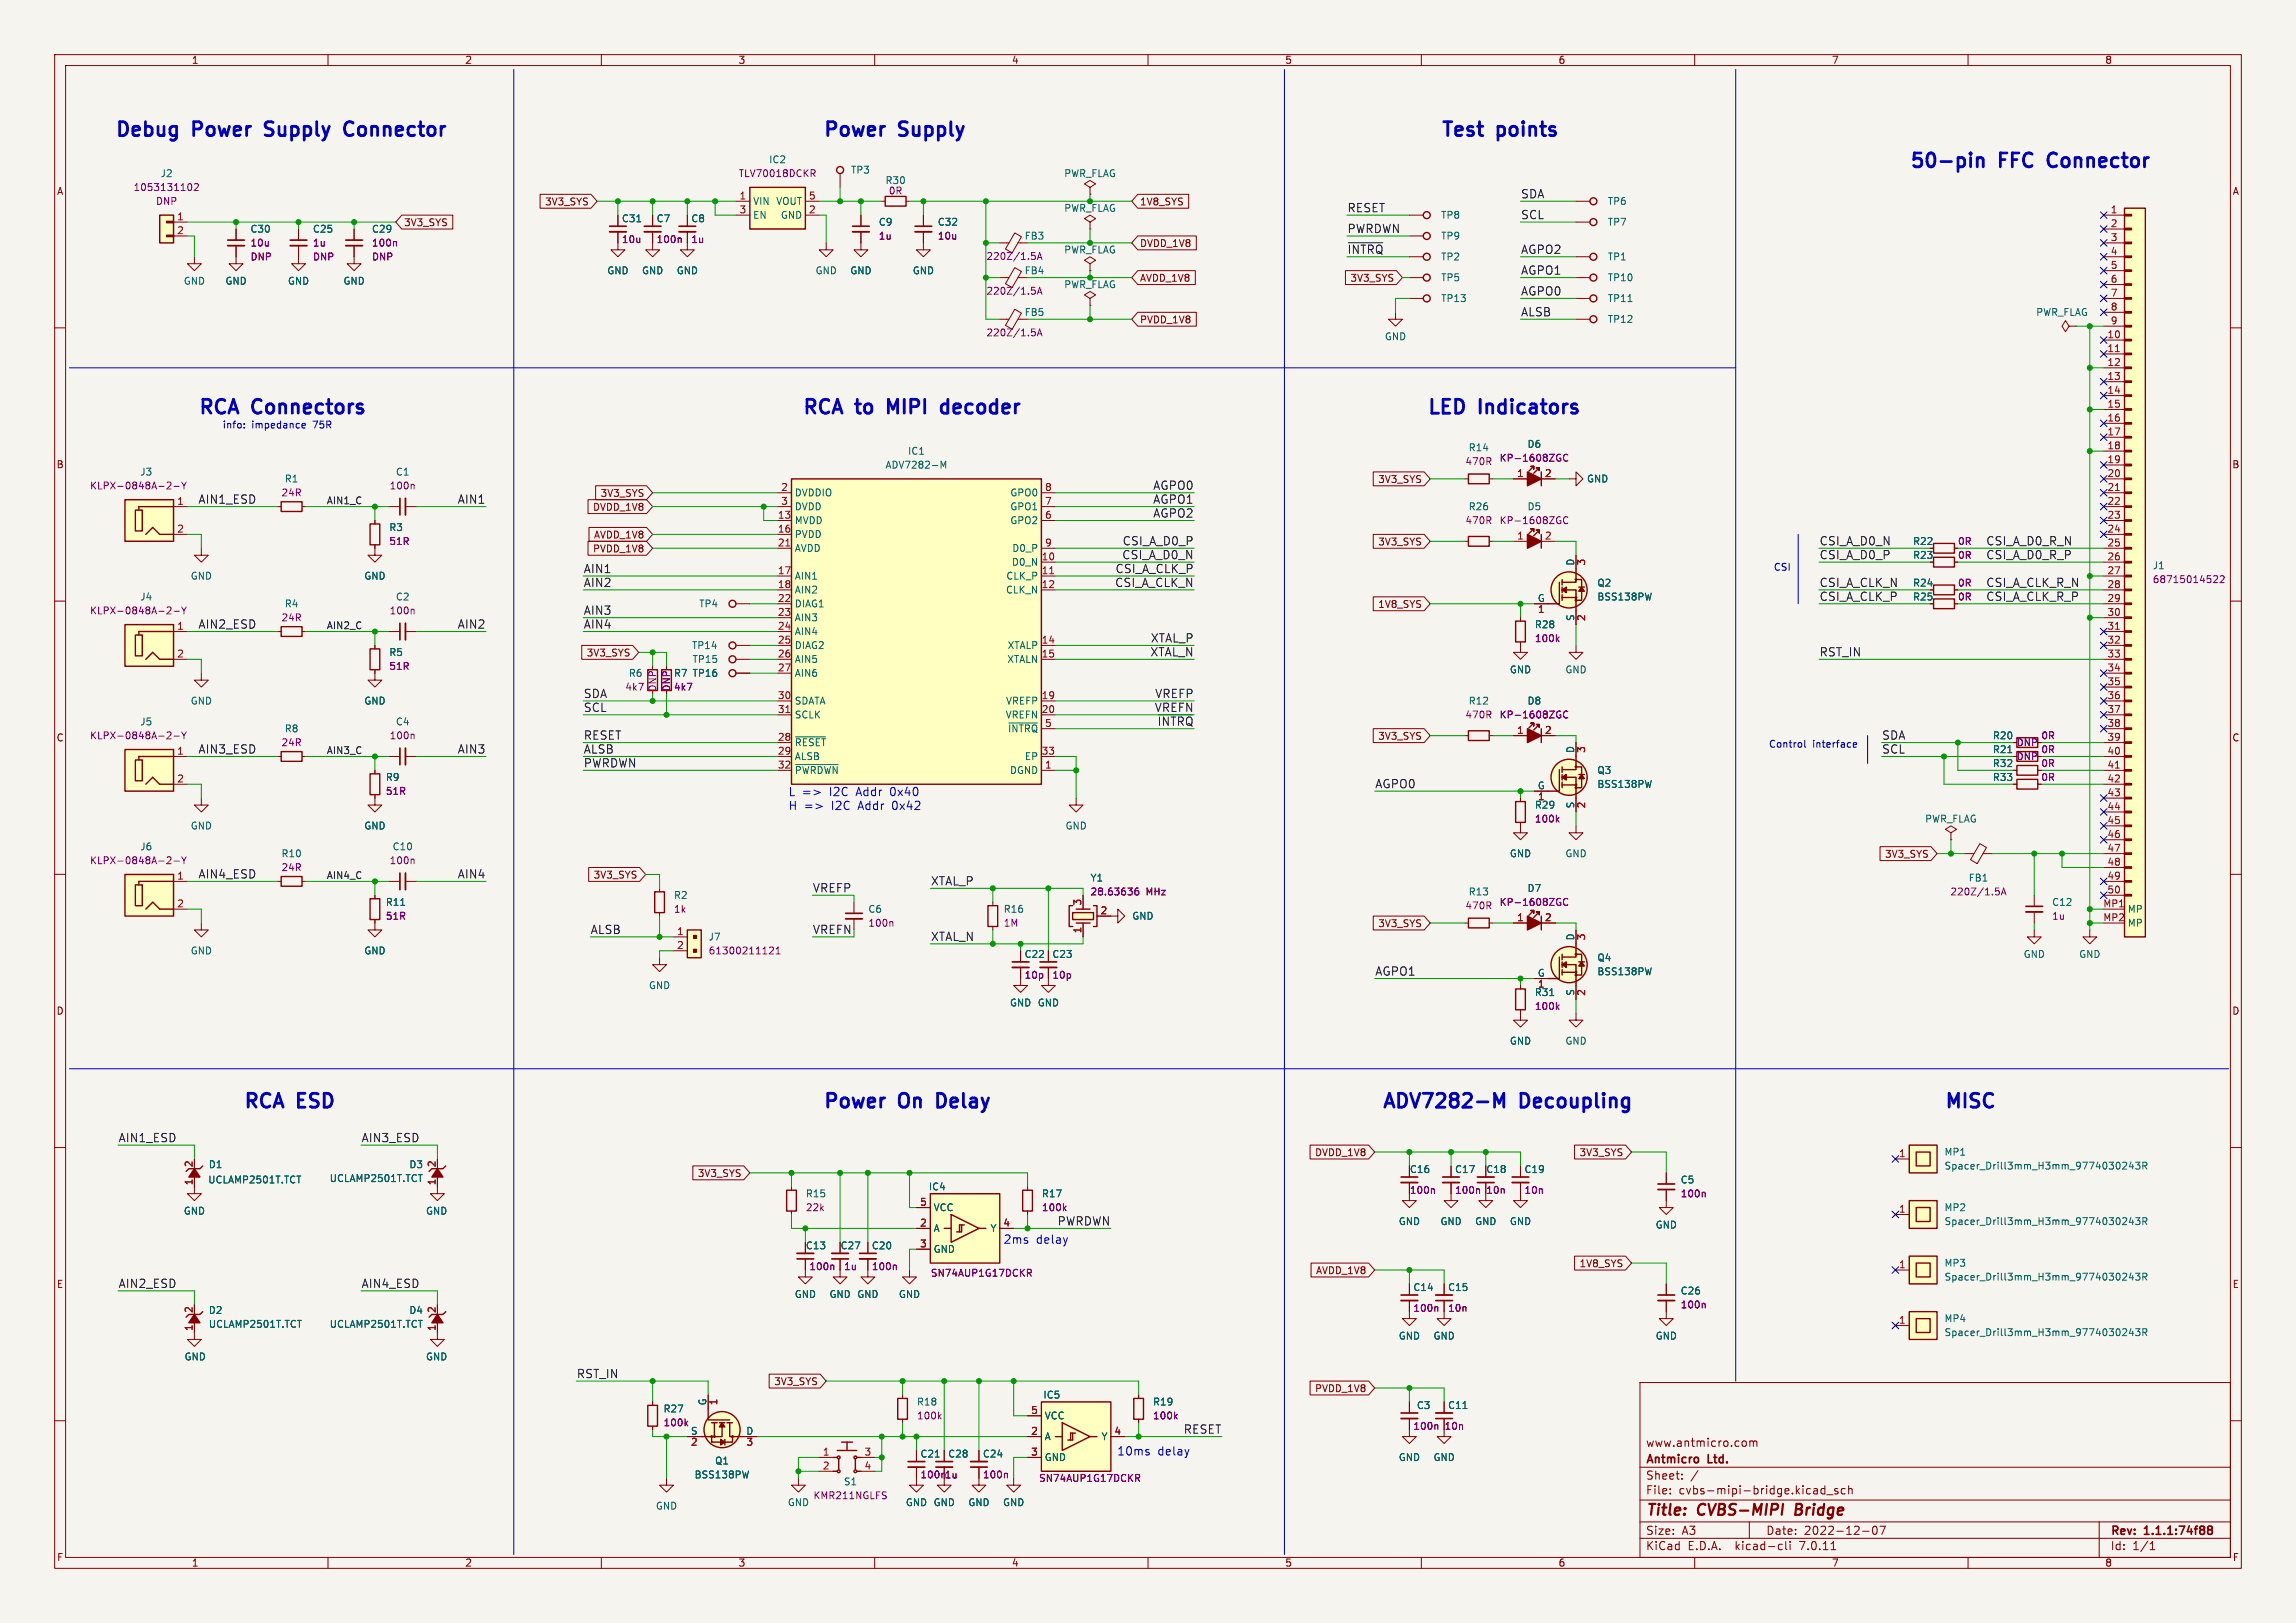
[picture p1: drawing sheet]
<svg xmlns="http://www.w3.org/2000/svg" width="420mm" height="297mm" viewBox="0 0 420 297" stroke-linecap="round" stroke-linejoin="round" font-family="sans-serif">
<defs><g id="words">
<g font-size="3.5" fill="#0000c2">
<text x="21" y="25.2">Debug</text>
<text x="35.5" y="25.2">Power</text>
<text x="49.7" y="25.2">Supply</text>
<text x="65.2" y="25.2">Connector</text>
<text x="150.5" y="25.2">Power</text>
<text x="164.7" y="25.2">Supply</text>
<text x="263.5" y="25.2">Test</text>
<text x="274.1" y="25.2">points</text>
<text x="349.2" y="30.9">50-pin</text>
<text x="366" y="30.9">FFC</text>
<text x="375.8" y="30.9">Connector</text>
<text x="36.2" y="76">RCA</text>
<text x="46.4" y="76">Connectors</text>
<text x="146.7" y="76">RCA</text>
<text x="156.9" y="76">to</text>
<text x="163.6" y="76">MIPI</text>
<text x="174.4" y="76">decoder</text>
<text x="261" y="76">LED</text>
<text x="270.8" y="76">Indicators</text>
<text x="44.4" y="203">RCA</text>
<text x="54.7" y="203">ESD</text>
<text x="150.5" y="203">Power</text>
<text x="164.7" y="203">On</text>
<text x="172.6" y="203">Delay</text>
<text x="252.7" y="203">ADV7282-M</text>
<text x="278.3" y="203">Decoupling</text>
<text x="355.6" y="203">MISC</text>
</g>
<g font-size="2.8" fill="#840000">
<text x="301" y="277.9">Title:</text>
<text x="310.6" y="277.9">CVBS-MIPI</text>
<text x="329.3" y="277.9">Bridge</text>
</g>
<g font-size="2.1" fill="#0f0f0f">
<text x="246.4" y="39">RESET</text>
<text x="278.1" y="40.2">SCL</text>
<text x="278.1" y="36.4">SDA</text>
<text x="246.4" y="42.8">PWRDWN</text>
<text x="246.4" y="46.6">~{INTRQ}</text>
<text x="278.1" y="46.6">AGPO2</text>
<text x="278.1" y="50.4">AGPO1</text>
<text x="278.1" y="54.2">AGPO0</text>
<text x="278.1" y="58">ALSB</text>
<text x="210.9" y="89.8">AGPO0</text>
<text x="36.2" y="92.3">AIN1_ESD</text>
<text x="83.7" y="92.3">AIN1</text>
<text x="210.9" y="94.8">AGPO2</text>
<text x="210.9" y="92.3">AGPO1</text>
<text x="205.3" y="99.9">CSI_A_D0_P</text>
<text x="332.7" y="99.9">CSI_A_D0_N</text>
<text x="363.2" y="99.9">CSI_A_D0_R_N</text>
<text x="106.7" y="107.5">AIN2</text>
<text x="106.7" y="105">AIN1</text>
<text x="203.9" y="107.5">CSI_A_CLK_N</text>
<text x="204" y="105">CSI_A_CLK_P</text>
<text x="205.2" y="102.5">CSI_A_D0_N</text>
<text x="332.7" y="107.5">CSI_A_CLK_N</text>
<text x="332.7" y="102.5">CSI_A_D0_P</text>
<text x="363.2" y="102.5">CSI_A_D0_R_P</text>
<text x="363.2" y="107.5">CSI_A_CLK_R_N</text>
<text x="106.7" y="112.6">AIN3</text>
<text x="332.7" y="110.1">CSI_A_CLK_P</text>
<text x="363.2" y="110.1">CSI_A_CLK_R_P</text>
<text x="36.2" y="115.2">AIN2_ESD</text>
<text x="83.7" y="115.2">AIN2</text>
<text x="106.7" y="115.2">AIN4</text>
<text x="210.4" y="117.7">XTAL_P</text>
<text x="210.4" y="120.2">XTAL_N</text>
<text x="332.7" y="120.2">RST_IN</text>
<text x="106.7" y="130.4">SCL</text>
<text x="106.7" y="127.9">SDA</text>
<text x="211.2" y="130.4">VREFN</text>
<text x="211.2" y="127.9">VREFP</text>
<text x="106.7" y="135.5">RESET</text>
<text x="211.7" y="132.9">~{INTRQ}</text>
<text x="344.2" y="135.5">SDA</text>
<text x="36.2" y="138">AIN3_ESD</text>
<text x="83.7" y="138">AIN3</text>
<text x="106.7" y="138">ALSB</text>
<text x="106.7" y="140.6">PWRDWN</text>
<text x="344.2" y="138">SCL</text>
<text x="251.5" y="144.4">AGPO0</text>
<text x="36.2" y="160.9">AIN4_ESD</text>
<text x="83.7" y="160.9">AIN4</text>
<text x="148.6" y="163.4">VREFP</text>
<text x="170.2" y="162.1">XTAL_P</text>
<text x="107.9" y="171">ALSB</text>
<text x="170.2" y="172.3">XTAL_N</text>
<text x="251.5" y="178.7">AGPO1</text>
<text x="21.6" y="209.1">AIN1_ESD</text>
<text x="66" y="209.1">AIN3_ESD</text>
<text x="193.4" y="224.4">PWRDWN</text>
<text x="21.6" y="235.8">AIN2_ESD</text>
<text x="66" y="235.8">AIN4_ESD</text>
<text x="105.4" y="252.3">RST_IN</text>
<text x="216.5" y="262.5">RESET</text>
</g>
<g font-size="2.1" fill="#0000c2">
<text x="144.1" y="148.3">H =&gt;</text>
<text x="144.1" y="145.8">L =&gt;</text>
<text x="151.8" y="145.8">I2C</text>
<text x="152.1" y="148.3">I2C</text>
<text x="156.8" y="145.8">Addr</text>
<text x="157.2" y="148.3">Addr</text>
<text x="163.1" y="145.8">0x40</text>
<text x="163.5" y="148.3">0x42</text>
<text x="183.5" y="227.7">2ms</text>
<text x="189.6" y="227.7">delay</text>
<text x="204.3" y="266.5">10ms</text>
<text x="211.8" y="266.5">delay</text>
</g>
<text font-size="2.1" fill="#009600" x="148.6" y="171">VREFN</text>
<g font-size="2.1" fill="#840000">
<text x="301" y="268.2">Antmicro</text>
<text x="301" y="265">www.antmicro.com</text>
<text x="312.5" y="268.2">Ltd.</text>
<text x="301" y="273.7">File:</text>
<text x="301" y="271">Sheet:</text>
<text x="307.1" y="273.7">cvbs-mipi-bridge.kicad_sch</text>
<text x="301" y="281.1">Size:</text>
<text x="307.6" y="281.1">A3</text>
<text x="323" y="281.1">Date:</text>
<text x="330" y="281.1">2022-12-07</text>
<text x="386" y="281.3">Rev:</text>
<text x="392.4" y="281.3">1.1.1:74f88</text>
<text x="301" y="283.9">KiCad</text>
<text x="308.7" y="283.9">E.D.A.</text>
<text x="317.6" y="283.9">kicad-cli</text>
<text x="329.5" y="283.9">7.0.11</text>
<text x="386" y="283.9">Id:</text>
<text x="390.1" y="283.9">1/1</text>
</g>
<g font-size="1.8" fill="#840000">
<text x="35" y="11.9">1</text>
<text x="85" y="11.9">2</text>
<text x="135" y="11.9">3</text>
<text x="185" y="11.9">4</text>
<text x="235" y="11.9">5</text>
<text x="285" y="11.9">6</text>
<text x="335" y="11.9">7</text>
<text x="385" y="11.9">8</text>
<text x="10.3" y="35.9">A</text>
<text x="408.3" y="35.9">A</text>
<text x="73.8" y="41.6">3V3_SYS</text>
<text x="99.6" y="37.8">3V3_SYS</text>
<text x="208.4" y="37.8">1V8_SYS</text>
<text x="208.4" y="45.4">DVDD_1V8</text>
<text x="208.4" y="51.8">AVDD_1V8</text>
<text x="246.9" y="51.8">3V3_SYS</text>
<text x="208.4" y="59.4">PVDD_1V8</text>
<text x="10.3" y="85.9">B</text>
<text x="252" y="88.6">3V3_SYS</text>
<text x="408.2" y="85.9">B</text>
<text x="108.4" y="93.7">DVDD_1V8</text>
<text x="109.8" y="91.1">3V3_SYS</text>
<text x="108.4" y="101.3">PVDD_1V8</text>
<text x="108.6" y="98.7">AVDD_1V8</text>
<text x="252" y="100">3V3_SYS</text>
<text x="252" y="111.4">1V8_SYS</text>
<text x="107.2" y="120.3">3V3_SYS</text>
<text x="122.8" y="126.6" transform="rotate(-90 122.8 126.6)">DNP</text>
<text x="10.3" y="135.9">C</text>
<text x="252" y="135.6">3V3_SYS</text>
<text x="408.2" y="135.9">C</text>
<text x="108.5" y="161">3V3_SYS</text>
<text x="344.7" y="157.2">3V3_SYS</text>
<text x="252" y="169.9">3V3_SYS</text>
<text x="10.3" y="185.9">D</text>
<text x="408.2" y="185.9">D</text>
<text x="127.5" y="215.6">3V3_SYS</text>
<text x="240.5" y="211.8">DVDD_1V8</text>
<text x="257.8" y="214.9">C16</text>
<text x="271.8" y="214.8">C18</text>
<text x="288.8" y="211.8">3V3_SYS</text>
<text x="147.3" y="228.8">C13</text>
<text x="153.7" y="228.8">C27</text>
<text x="240.6" y="233.4">AVDD_1V8</text>
<text x="288.8" y="232.1">1V8_SYS</text>
<text x="10.3" y="235.9">E</text>
<text x="408.3" y="235.9">E</text>
<text x="141.5" y="253.7">3V3_SYS</text>
<text x="240.5" y="255">PVDD_1V8</text>
<text x="10.3" y="285.9">F</text>
<text x="35" y="286.9">1</text>
<text x="85" y="286.9">2</text>
<text x="135" y="286.9">3</text>
<text x="185" y="286.9">4</text>
<text x="235" y="286.9">5</text>
<text x="285" y="286.9">6</text>
<text x="335" y="286.9">7</text>
<text x="385" y="286.9">8</text>
<text x="408.3" y="285.9">F</text>
</g>
<g font-size="1.8" fill="#840084">
<text x="24.3" y="35.2">1053131102</text>
<text x="135" y="32.6">TLV70018DCKR</text>
<text x="162.5" y="35.8">0R</text>
<text x="28.4" y="37.7">DNP</text>
<text x="45.7" y="45.3">10u</text>
<text x="45.7" y="47.9">DNP</text>
<text x="57.1" y="45.3">1u</text>
<text x="57.2" y="47.9">DNP</text>
<text x="67.9" y="45.3">100n</text>
<text x="68" y="47.9">DNP</text>
<text x="113.7" y="44.7">10u</text>
<text x="120" y="44.7">100n</text>
<text x="126.4" y="44.7">1u</text>
<text x="160.7" y="44">1u</text>
<text x="171.4" y="44">10u</text>
<text x="180.3" y="47.8">220Z/1.5A</text>
<text x="180.3" y="54.1">220Z/1.5A</text>
<text x="180.3" y="61.7">220Z/1.5A</text>
<text x="16.4" y="89.8">KLPX-0848A-2-Y</text>
<text x="71.2" y="89.8">100n</text>
<text x="268" y="85.3">470R</text>
<text x="274.2" y="84.7">KP-1608ZGC</text>
<text x="51.4" y="91">24R</text>
<text x="71.1" y="99.9">51R</text>
<text x="268" y="96.1">470R</text>
<text x="274.2" y="96.1">KP-1608ZGC</text>
<text x="358.1" y="99.9">0R</text>
<text x="358.1" y="102.5">0R</text>
<text x="358.1" y="107.5">0R</text>
<text x="393.7" y="106.9">68715014522</text>
<text x="16.4" y="112.6">KLPX-0848A-2-Y</text>
<text x="51.4" y="113.9">24R</text>
<text x="71.2" y="112.6">100n</text>
<text x="358.1" y="110.1">0R</text>
<text x="280.7" y="117.7">100k</text>
<text x="71.1" y="122.8">51R</text>
<text x="114.3" y="126.6">4k7</text>
<text x="120.2" y="126.6" transform="rotate(-90 120.2 126.6)">DNP</text>
<text x="123.2" y="126.6">4k7</text>
<text x="268" y="131.7">470R</text>
<text x="274.2" y="131.7">KP-1608ZGC</text>
<text x="16.4" y="135.5">KLPX-0848A-2-Y</text>
<text x="51.4" y="136.8">24R</text>
<text x="71.2" y="135.5">100n</text>
<text x="368.8" y="136.8">DNP</text>
<text x="373.3" y="135.5">0R</text>
<text x="368.8" y="139.3">DNP</text>
<text x="373.3" y="140.6">0R</text>
<text x="373.3" y="138">0R</text>
<text x="373.3" y="143.1">0R</text>
<text x="70.5" y="145.6">51R</text>
<text x="280.7" y="150.7">100k</text>
<text x="16.4" y="158.3">KLPX-0848A-2-Y</text>
<text x="51.4" y="159.6">24R</text>
<text x="71.2" y="158.3">100n</text>
<text x="123.2" y="167.2">1k</text>
<text x="199.4" y="164.1">28.63636</text>
<text x="209.6" y="164.1">MHz</text>
<text x="268" y="166.6">470R</text>
<text x="274.2" y="166">KP-1608ZGC</text>
<text x="356.7" y="164.1">220Z/1.5A</text>
<text x="70.5" y="168.5">51R</text>
<text x="158.7" y="169.8">100n</text>
<text x="183.5" y="169.8">1M</text>
<text x="375.3" y="168.5">1u</text>
<text x="129.5" y="174.8">61300211121</text>
<text x="187.3" y="179.3">10p</text>
<text x="192.4" y="179.3">10p</text>
<text x="280.7" y="185">100k</text>
<text x="147.3" y="221.8">22k</text>
<text x="190.5" y="221.8">100k</text>
<text x="257.8" y="218.7">100n</text>
<text x="266.1" y="218.7">100n</text>
<text x="271.8" y="218.7">10n</text>
<text x="278.8" y="218.7">10n</text>
<text x="307.3" y="219.3">100n</text>
<text x="148" y="232.6">100n</text>
<text x="154.3" y="232.6">1u</text>
<text x="159.4" y="232.6">100n</text>
<text x="170.2" y="233.8">SN74AUP1G17DCKR</text>
<text x="307.3" y="239.6">100n</text>
<text x="258.4" y="240.3">100n</text>
<text x="264.8" y="240.3">10n</text>
<text x="121.3" y="261.2">100k</text>
<text x="167.6" y="259.9">100k</text>
<text x="210.8" y="259.9">100k</text>
<text x="258.4" y="261.8">100n</text>
<text x="264.2" y="261.8">10n</text>
<text x="148.7" y="274.5">KMR211NGLFS</text>
<text x="168.3" y="270.7">100n 1u</text>
<text x="179.7" y="270.7">100n</text>
<text x="190" y="271.4">SN74AUP1G17DCKR</text>
</g>
<g font-size="1.8" fill="#006464">
<text x="29.3" y="32.6">J2</text>
<text x="140.6" y="30.1">IC2</text>
<text x="155.6" y="32">TP3</text>
<text x="161.9" y="33.9">R30</text>
<text x="194.6" y="32.6">PWR_FLAG</text>
<text x="113.7" y="40.9">C31</text>
<text x="120" y="40.9">C7</text>
<text x="126.4" y="40.9">C8</text>
<text x="137.7" y="37.7">VIN</text>
<text x="137.7" y="40.2">EN</text>
<text x="141.9" y="37.7">VOUT</text>
<text x="142.7" y="40.2">GND</text>
<text x="160.7" y="41.5">C9</text>
<text x="171.4" y="41.5">C32</text>
<text x="194.6" y="39">PWR_FLAG</text>
<text x="263.5" y="40.2">TP8</text>
<text x="294" y="41.5">TP7</text>
<text x="294" y="37.7">TP6</text>
<text x="45.7" y="42.8">C30</text>
<text x="57.1" y="42.8">C25</text>
<text x="67.9" y="42.8">C29</text>
<text x="187.3" y="44">FB3</text>
<text x="194.6" y="46.6">PWR_FLAG</text>
<text x="263.5" y="44">TP9</text>
<text x="263.5" y="47.8">TP2</text>
<text x="294" y="47.8">TP1</text>
<text x="33.5" y="52.3">GND</text>
<text x="41.1" y="52.3">GND</text>
<text x="52.6" y="52.3">GND</text>
<text x="62.7" y="52.3">GND</text>
<text x="111" y="50.4">GND</text>
<text x="117.3" y="50.4">GND</text>
<text x="123.7" y="50.4">GND</text>
<text x="149.1" y="50.4">GND</text>
<text x="155.4" y="50.4">GND</text>
<text x="166.9" y="50.4">GND</text>
<text x="187.3" y="50.4">FB4</text>
<text x="194.6" y="52.9">PWR_FLAG</text>
<text x="263.5" y="51.7">TP5</text>
<text x="294" y="51.7">TP10</text>
<text x="187.3" y="58">FB5</text>
<text x="263.5" y="55.5">TP13</text>
<text x="294" y="59.3">TP12</text>
<text x="294" y="55.5">TP11</text>
<text x="372.4" y="58">PWR_FLAG</text>
<text x="253.2" y="62.5">GND</text>
<text x="166" y="83.4">IC1</text>
<text x="268.6" y="82.8">R14</text>
<text x="279.3" y="82.1">D6</text>
<text x="25.6" y="87.2">J3</text>
<text x="52" y="88.5">R1</text>
<text x="72.3" y="87.2">C1</text>
<text x="161.9" y="86">ADV7282-M</text>
<text x="290.2" y="88.5">GND</text>
<text x="145.3" y="91">DVDDIO</text>
<text x="145.3" y="93.6">DVDD</text>
<text x="184.7" y="93.6">GPO1</text>
<text x="184.7" y="91">GPO0</text>
<text x="268.6" y="93.6">R26</text>
<text x="279.3" y="93.6">D5</text>
<text x="71.1" y="97.4">R3</text>
<text x="145.3" y="96.1">MVDD</text>
<text x="145.3" y="98.7">PVDD</text>
<text x="145.3" y="101.2">AVDD</text>
<text x="184.7" y="96.1">GPO2</text>
<text x="185.1" y="101.2">D0_P</text>
<text x="349.8" y="99.9">R22</text>
<text x="34.8" y="106.3">GND</text>
<text x="66.5" y="106.3">GND</text>
<text x="145.3" y="106.3">AIN1</text>
<text x="184" y="106.3">CLK_P</text>
<text x="185" y="103.7">D0_N</text>
<text x="288" y="103.6" transform="rotate(-90 288 103.6)">D</text>
<text x="292.1" y="107.5">Q2</text>
<text x="349.8" y="102.5">R23</text>
<text x="349.8" y="107.5">R24</text>
<text x="393.7" y="104.4">J1</text>
<text x="25.6" y="110.1">J4</text>
<text x="52" y="111.4">R4</text>
<text x="72.3" y="110.1">C2</text>
<text x="127.8" y="111.3">TP4</text>
<text x="145.3" y="108.8">AIN2</text>
<text x="145.3" y="111.4">DIAG1</text>
<text x="145.3" y="113.9">AIN3</text>
<text x="183.9" y="108.8">CLK_N</text>
<text x="281.2" y="110.2">G</text>
<text x="288" y="113.7" transform="rotate(-90 288 113.7)">S</text>
<text x="292.1" y="110.1">BSS138PW</text>
<text x="349.8" y="110.1">R25</text>
<text x="126.5" y="119">TP14</text>
<text x="145.3" y="116.4">AIN4</text>
<text x="145.3" y="119">DIAG2</text>
<text x="184.2" y="119">XTALP</text>
<text x="280.7" y="115.2">R28</text>
<text x="71.1" y="120.2">R5</text>
<text x="114.9" y="124.1">R6</text>
<text x="123.2" y="124.1">R7 TP16</text>
<text x="126.6" y="121.5">TP15</text>
<text x="145.3" y="121.5">AIN5</text>
<text x="145.3" y="124.1">AIN6</text>
<text x="184.2" y="121.5">XTALN</text>
<text x="276.1" y="123.4">GND</text>
<text x="286.3" y="123.4">GND</text>
<text x="34.8" y="129.1">GND</text>
<text x="66.5" y="129.1">GND</text>
<text x="145.3" y="129.1">SDATA</text>
<text x="145.3" y="131.7">SCLK</text>
<text x="183.9" y="131.7">VREFN</text>
<text x="183.9" y="129.1">VREFP</text>
<text x="268.6" y="129.1">R12</text>
<text x="279.3" y="129.1">D8</text>
<text x="25.6" y="132.9">J5</text>
<text x="52" y="134.2">R8</text>
<text x="72.3" y="132.9">C4</text>
<text x="145.3" y="136.8">~{RESET}</text>
<text x="184.3" y="134.2">~{INTRQ}</text>
<text x="288" y="137.9" transform="rotate(-90 288 137.9)">D</text>
<text x="364.5" y="135.5">R20</text>
<text x="70.5" y="143.1">R9</text>
<text x="145.3" y="139.3">ALSB</text>
<text x="145.3" y="141.8">~{PWRDWN}</text>
<text x="184.6" y="141.8">DGND</text>
<text x="187.4" y="139.3">EP</text>
<text x="292.1" y="141.8">Q3</text>
<text x="364.5" y="140.6">R32</text>
<text x="364.5" y="138">R21</text>
<text x="364.5" y="143.1">R33</text>
<text x="280.7" y="148.2">R29</text>
<text x="281.2" y="144.5">G</text>
<text x="288" y="148" transform="rotate(-90 288 148)">S</text>
<text x="292.1" y="144.4">BSS138PW</text>
<text x="25.6" y="155.8">J6</text>
<text x="34.8" y="152">GND</text>
<text x="66.5" y="152">GND</text>
<text x="71.7" y="155.8">C10</text>
<text x="194.8" y="152">GND</text>
<text x="352.1" y="150.7">PWR_FLAG</text>
<text x="51.4" y="157.1">R10</text>
<text x="199.4" y="161.5">Y1</text>
<text x="276.1" y="157.1">GND</text>
<text x="286.3" y="157.1">GND</text>
<text x="360" y="161.5">FB1</text>
<text x="70.5" y="166">R11</text>
<text x="123.2" y="164.7">R2</text>
<text x="158.7" y="167.2">C6</text>
<text x="183.5" y="167.2">R16</text>
<text x="268.6" y="164.1">R13</text>
<text x="279.3" y="163.4">D7</text>
<text x="375.3" y="166">C12</text>
<text x="389.1" y="167.2">MP</text>
<text x="129.5" y="172.3">J7</text>
<text x="207" y="168.5">GND</text>
<text x="288" y="172.2" transform="rotate(-90 288 172.2)">D</text>
<text x="389.1" y="169.8">MP</text>
<text x="34.8" y="174.9">GND</text>
<text x="66.5" y="174.9">GND</text>
<text x="187.3" y="175.5">C22</text>
<text x="192.4" y="175.5">C23</text>
<text x="281.2" y="178.8">G</text>
<text x="292.1" y="176.1">Q4</text>
<text x="292.1" y="178.7">BSS138PW</text>
<text x="370.1" y="175.5">GND</text>
<text x="380.2" y="175.5">GND</text>
<text x="118.6" y="181.2">GND</text>
<text x="184.7" y="184.4">GND GND</text>
<text x="280.7" y="182.5">R31</text>
<text x="288" y="182.3" transform="rotate(-90 288 182.3)">S</text>
<text x="276.1" y="191.4">GND</text>
<text x="286.3" y="191.4">GND</text>
<text x="38.1" y="214">D1</text>
<text x="74.8" y="214">D3</text>
<text x="266.1" y="214.9">C17</text>
<text x="278.8" y="214.9">C19</text>
<text x="355.6" y="211.7">MP1</text>
<text x="355.6" y="214.2">Spacer_Drill3mm_H3mm_9774030243R</text>
<text x="38" y="216.8">UCLAMP2501T.TCT</text>
<text x="60.2" y="216.5">UCLAMP2501T.TCT</text>
<text x="147.3" y="219.3">R15</text>
<text x="169.8" y="218">IC4</text>
<text x="170.7" y="221.8">VCC</text>
<text x="190.5" y="219.3">R17</text>
<text x="307.3" y="216.8">C5</text>
<text x="355.6" y="221.8">MP2</text>
<text x="33.5" y="222.5">GND</text>
<text x="77.8" y="222.5">GND</text>
<text x="170.7" y="225.7">A</text>
<text x="181.1" y="225.7">Y</text>
<text x="255.8" y="224.4">GND</text>
<text x="263.4" y="224.4">GND</text>
<text x="269.7" y="224.4">GND</text>
<text x="276.1" y="224.4">GND</text>
<text x="302.8" y="225">GND</text>
<text x="355.6" y="224.4">Spacer_Drill3mm_H3mm_9774030243R</text>
<text x="159.4" y="228.8">C20</text>
<text x="170.7" y="229.5">GND</text>
<text x="355.6" y="232">MP3</text>
<text x="145.3" y="237.7">GND</text>
<text x="151.6" y="237.7">GND GND</text>
<text x="164.3" y="237.7">GND</text>
<text x="258.4" y="236.4">C14</text>
<text x="264.8" y="236.4">C15</text>
<text x="307.3" y="237.1">C26</text>
<text x="355.6" y="234.5">Spacer_Drill3mm_H3mm_9774030243R</text>
<text x="38.1" y="240.6">D2</text>
<text x="38.1" y="243.2">UCLAMP2501T.TCT</text>
<text x="60.2" y="243.2">UCLAMP2501T.TCT</text>
<text x="74.8" y="240.6">D4</text>
<text x="255.8" y="245.3">GND</text>
<text x="262.1" y="245.3">GND</text>
<text x="302.8" y="245.3">GND</text>
<text x="355.6" y="242.2">MP4</text>
<text x="355.6" y="244.7">Spacer_Drill3mm_H3mm_9774030243R</text>
<text x="33.7" y="249.1">GND</text>
<text x="77.8" y="249.1">GND</text>
<text x="129.3" y="257.3" transform="rotate(-90 129.3 257.3)">G</text>
<text x="167.6" y="257.4">R18</text>
<text x="190.8" y="256.1">IC5</text>
<text x="210.8" y="257.4">R19</text>
<text x="121.3" y="258.7">R27</text>
<text x="126.3" y="262.6">S</text>
<text x="136.4" y="262.6">D</text>
<text x="191" y="263.8">A</text>
<text x="191" y="259.9">VCC</text>
<text x="201.4" y="263.8">Y</text>
<text x="259.1" y="258">C3</text>
<text x="264.8" y="258">C11</text>
<text x="130.7" y="268.2">Q1</text>
<text x="168.3" y="266.9">C21</text>
<text x="173.4" y="266.9">C28</text>
<text x="179.7" y="266.9">C24</text>
<text x="191" y="267.6">GND</text>
<text x="255.8" y="267.6">GND</text>
<text x="262.1" y="267.6">GND</text>
<text x="127" y="270.7">BSS138PW</text>
<text x="144" y="275.8">GND</text>
<text x="154.3" y="272">S1</text>
<text x="165.6" y="275.8">GND GND</text>
<text x="177" y="275.8">GND</text>
<text x="183.4" y="275.8">GND</text>
<text x="119.9" y="276.5">GND</text>
</g>
<g font-size="1.8" fill="#a90000">
<text x="32.3" y="40.4">1</text>
<text x="135.2" y="36.6">1</text>
<text x="135.2" y="39.1">3</text>
<text x="147.9" y="39.1">2</text>
<text x="147.9" y="36.6">5</text>
<text x="386" y="39.1">1</text>
<text x="386" y="41.7">2</text>
<text x="32.3" y="42.9">2</text>
<text x="386" y="44.2">3</text>
<text x="386" y="46.7">4</text>
<text x="386" y="49.3">5</text>
<text x="386" y="51.8">6</text>
<text x="386" y="54.4">7</text>
<text x="386" y="56.9">8</text>
<text x="386" y="59.4">9</text>
<text x="385.4" y="62">10</text>
<text x="385.4" y="64.5">11</text>
<text x="385.4" y="67.1">12</text>
<text x="385.4" y="69.6">13</text>
<text x="385.4" y="72.1">14</text>
<text x="385.4" y="74.7">15</text>
<text x="385.4" y="77.2">16</text>
<text x="385.4" y="79.8">17</text>
<text x="385.4" y="82.3">18</text>
<text x="142.8" y="89.9">2</text>
<text x="191.1" y="89.9">8</text>
<text x="277.4" y="87.4">1</text>
<text x="282.5" y="87.4">2</text>
<text x="385.4" y="84.8">19</text>
<text x="385.4" y="87.4">20</text>
<text x="385.4" y="89.9">21</text>
<text x="32.3" y="92.5">1</text>
<text x="142.2" y="95">13</text>
<text x="142.8" y="92.5">3</text>
<text x="191.1" y="95">6</text>
<text x="191.1" y="92.5">7</text>
<text x="385.4" y="92.5">22</text>
<text x="385.4" y="95">23</text>
<text x="32.3" y="97.5">2</text>
<text x="142.2" y="97.5">16</text>
<text x="142.2" y="100.1">21</text>
<text x="191.1" y="100.1">9</text>
<text x="277.4" y="98.8">1</text>
<text x="282.5" y="98.8">2</text>
<text x="385.4" y="97.5">24</text>
<text x="385.4" y="100.1">25</text>
<text x="142.2" y="105.2">17</text>
<text x="142.2" y="107.7">18</text>
<text x="190.5" y="102.6">10</text>
<text x="190.5" y="105.2">11</text>
<text x="190.5" y="107.7">12</text>
<text x="290.3" y="103.6" transform="rotate(-90 290.3 103.6)">3</text>
<text x="385.4" y="102.6">26</text>
<text x="385.4" y="105.2">27</text>
<text x="385.4" y="107.7">28</text>
<text x="142.2" y="110.2">22</text>
<text x="142.2" y="112.8">23</text>
<text x="281.2" y="112.5">1</text>
<text x="290.3" y="113.7" transform="rotate(-90 290.3 113.7)">2</text>
<text x="385.4" y="110.2">29</text>
<text x="385.4" y="112.8">30</text>
<text x="32.3" y="115.3">1</text>
<text x="142.2" y="115.3">24</text>
<text x="142.2" y="117.9">25</text>
<text x="190.5" y="117.9">14</text>
<text x="385.4" y="115.3">31</text>
<text x="385.4" y="117.9">32</text>
<text x="32.3" y="120.4">2</text>
<text x="142.2" y="120.4">26</text>
<text x="142.2" y="122.9">27</text>
<text x="190.5" y="120.4">15</text>
<text x="385.4" y="120.4">33</text>
<text x="385.4" y="122.9">34</text>
<text x="385.4" y="125.5">35</text>
<text x="142.2" y="128">30</text>
<text x="142.2" y="130.6">31</text>
<text x="190.5" y="128">19</text>
<text x="190.5" y="130.6">20</text>
<text x="385.4" y="128">36</text>
<text x="385.4" y="130.6">37</text>
<text x="142.2" y="135.6">28</text>
<text x="191.1" y="133.1">5</text>
<text x="277.4" y="134.4">1</text>
<text x="282.5" y="134.4">2</text>
<text x="290.3" y="137.9" transform="rotate(-90 290.3 137.9)">3</text>
<text x="385.4" y="133.1">38</text>
<text x="385.4" y="135.6">39</text>
<text x="32.3" y="138.2">1</text>
<text x="32.3" y="143.3">2</text>
<text x="142.2" y="138.2">29</text>
<text x="142.2" y="140.7">32</text>
<text x="190.5" y="138.2">33</text>
<text x="191.1" y="140.7">1</text>
<text x="385.4" y="138.2">40</text>
<text x="385.4" y="140.7">41</text>
<text x="385.4" y="143.3">42</text>
<text x="281.2" y="146.8">1</text>
<text x="290.3" y="148" transform="rotate(-90 290.3 148)">2</text>
<text x="385.4" y="145.8">43</text>
<text x="385.4" y="148.3">44</text>
<text x="385.4" y="150.9">45</text>
<text x="385.4" y="153.4">46</text>
<text x="385.4" y="156">47</text>
<text x="32.3" y="161">1</text>
<text x="385.4" y="158.5">48</text>
<text x="385.4" y="161">49</text>
<text x="32.3" y="166.1">2</text>
<text x="197.9" y="165.8" transform="rotate(-90 197.9 165.8)">3</text>
<text x="201.2" y="167.4">2</text>
<text x="384.6" y="166.1">MP1</text>
<text x="385.4" y="163.6">50</text>
<text x="123.8" y="171.2">1</text>
<text x="123.8" y="173.7">2</text>
<text x="197.9" y="170.9" transform="rotate(-90 197.9 170.9)">1</text>
<text x="277.4" y="168.7">1</text>
<text x="282.5" y="168.7">2</text>
<text x="290.3" y="172.2" transform="rotate(-90 290.3 172.2)">3</text>
<text x="384.6" y="168.7">MP2</text>
<text x="281.2" y="181.1">1</text>
<text x="290.3" y="182.3" transform="rotate(-90 290.3 182.3)">2</text>
<text x="35.3" y="213.7" transform="rotate(-90 35.3 213.7)">2</text>
<text x="79.8" y="213.7" transform="rotate(-90 79.8 213.7)">2</text>
<text x="347.3" y="211.8">1</text>
<text x="35.3" y="217" transform="rotate(-90 35.3 217)">1</text>
<text x="79.8" y="217" transform="rotate(-90 79.8 217)">1</text>
<text x="168.2" y="220.7">5</text>
<text x="347.3" y="222">1</text>
<text x="168.2" y="224.5">2</text>
<text x="183.4" y="224.5">4</text>
<text x="168.2" y="228.3">3</text>
<text x="347.3" y="232.2">1</text>
<text x="35.3" y="243.7" transform="rotate(-90 35.3 243.7)">1</text>
<text x="35.3" y="240.4" transform="rotate(-90 35.3 240.4)">2</text>
<text x="79.8" y="243.7" transform="rotate(-90 79.8 243.7)">1</text>
<text x="79.8" y="240.4" transform="rotate(-90 79.8 240.4)">2</text>
<text x="347.3" y="242.3">1</text>
<text x="131.5" y="257.2" transform="rotate(-90 131.5 257.2)">1</text>
<text x="188.5" y="262.6">2</text>
<text x="188.5" y="258.8">5</text>
<text x="203.8" y="262.6">4</text>
<text x="126.3" y="264.9">2</text>
<text x="136.5" y="264.9">3</text>
<text x="150.4" y="266.4">1</text>
<text x="150.4" y="269">2</text>
<text x="158" y="266.4">3</text>
<text x="158" y="269">4</text>
<text x="188.5" y="266.4">3</text>
</g>
<g font-size="1.8" fill="#0000c2">
<text x="40.6" y="78.5">info:</text>
<text x="46" y="78.5">impedance</text>
<text x="57.4" y="78.5">75R</text>
<text x="324.4" y="104.5">CSI</text>
<text x="323.5" y="136.9">Control</text>
<text x="331.6" y="136.9">interface</text>
</g>
<g font-size="1.8" fill="#0f0f0f">
<text x="59.7" y="92.4">AIN1_C</text>
<text x="59.7" y="115.2">AIN2_C</text>
<text x="59.7" y="138.1">AIN3_C</text>
<text x="59.7" y="160.9">AIN4_C</text>
</g>
</g></defs>
<path d="M0 0h420v297h-420z" fill="#f5f4ef" stroke="#f5f4ef" stroke-width=".18"/>
<g fill="none" stroke="#840000" stroke-width=".18">
<path d="M10 10h400v277h-400zM12 12h396v273h-396zM60 10v2M110 10v2M160 10v2M210 10v2M260 10v2M310 10v2M360 10v2M10 60h2M408 60h2M10 110h2"/>
<path d="M408 110h2M36.8 123.2v1.3h1.3l-1.3 1.2-1.2-1.2h1.2M119.4 121.9v.7M121.9 121.9v.7M134.6 123.2h2.6M10 160h2M68.6 145.4v1.9h1.2l-1.2 1.3-1.3-1.3h1.3M68.6 141v.6M278.1 151.1v1.3h-1.2l1.2 1.3 1.3-1.3h-1.3M408 160h2M68.6 168.3v1.9h1.2l-1.2 1.3-1.3-1.3h1.3M68.6 163.8v.7"/>
<path d="M71.1 161.3h2.1M74.2 161.3h2M278.1 185.4v1.3h-1.2l1.2 1.3 1.3-1.3h-1.3M288.3 185.4v1.3h1.3l-1.3 1.3-1.3-1.3h1.3M10 210h2M408 210h2M10 260h2M300 253h108v32h-108zM408 260h2M300 278.5h108M300 274.5h108M300 268.5h108"/>
<path d="M305.5 273.2v.2M305.5 272.5v.1M307.7 270.5v.2M307.7 269.8v.1M310.6 269.1l-1.3 1.9M319.2 263.7l.2 .3v.4l-.2 .3M320 278.5v3M320.1 263.8l.4-.1 .2 .2M320.1 263.7v1M320.7 263.9l.2-.2 .4 .1 .1 .9M320.7 263.9v.8M333.8 271.9v1.5"/>
<path d="M333.8 272.5l-.4-.1-.3 .3v.4l.1 .2h.6M334.2 273.5h1.1M336.2 272.5l-.4-.1-.2 .2 .1 .2 .5 .2v.3h-.6M337.5 272.5l-.4-.1-.3 .3v.4l.1 .2h.6M338.2 272.5l.2-.1 .3 .1 .1 .9M338.2 271.9v1.5M342.7 279.4l.2-.1a.8 .8 0 0 1 .5 .7 .8 .8 0 0 1-.5 .8 1 1 0 0 1-.2-1.4zM343.9 279.3h1l-.7 1.5M384 278.5v6.5M60 285v2M110 285v2M160 285v2"/>
<path d="M210 285v2M260 285v2M300 281.5h108M310 285v2M325.6 282.6l.4 .1M326 283.5l-.4 .1M326.7 282.1v1.3l.2 .2M327.4 282.1v.1M327.4 282.6v1M334.9 283.6h.9M340.7 280.2h1.2M360 285v2"/>
<path d="M393.3 283.6h.9M393.3 282.5l.4-.4v1.5"/>
</g>
<path d="M73.2 159.8v3M404.1 279.9l-.3-.3 .3-.3h.3l.3 .3-.3 .3M404.1 279.9l-.3 .3v.3l.3 .3h.3l.3-.3-.1-.4-.2-.2M404.1 279.9h.3" fill="none" stroke="#840000" stroke-width=".3"/>
<path d="M328.6 275.2l-.2 2h.7" fill="none" stroke="#840000" stroke-width=".4"/>
<g fill="none" stroke="#840000" stroke-width=".25">
<path d="M118.5 122.6h1.8v3.8h-1.8zM121 122.6h1.8v3.8h-1.8zM67.7 141.6h1.8v3.8h-1.8zM67.7 164.5h1.8v3.8h-1.8z"/>
<circle cx="134" cy="123.2" r=".63"/>
</g>
<path d="M74.2 159.8v3" fill="none" stroke="#840000" stroke-width=".33"/>
<path d="M75.6 157.2l.2 .2v.7" fill="none" stroke="#840084" stroke-width=".18"/>
<path d="M73.3 165.7h.7" fill="none" stroke="#006464" stroke-width=".18"/>
<g fill="#ffffc2">
<path d="M285.7 177.9v.5z"/>
<path d="M285.7 177.4v.5z"/>
<path d="M285.7 176.5v.5z"/>
<path d="M285.7 176v.5z"/>
<path d="M285.7 174.6v1z"/>
</g>
<path d="M285.7 177.9h2.6" fill="none" stroke="#ffffc2" stroke-width=".18"/>
<g fill="#ffffc2">
<path d="M288.8 176h1z"/>
<path d="M285.7 176.5h2.6v3.8z"/>
<path d="M285.7 175.1l2.6-2.4v2.4z"/>
<path d="M288.2 174.6h1.1v3.8h-1.1z"/>
</g>
<g fill="#ffffc2" stroke="#ffffc2" stroke-width=".18">
<circle cx="287" cy="176.5" r="3.3"/>
<circle cx="288.3" cy="178.4" r=".13"/>
<circle cx="288.3" cy="177.9" r=".13"/>
<circle cx="288.3" cy="174.6" r=".13"/>
</g>
<g fill="none" stroke="#840000" stroke-width=".25">
<path d="M51.4 137.5h3.8v1.8h-3.8zM51.4 160.4h3.8v1.8h-3.8zM180.7 165.7h1.8v3.8h-1.8zM268.6 168h3.8v1.8h-3.8zM280.5 166.6v.5v-.5h-.5h.5l-.8 .9M281.6 166.9v.5v-.5h-.5h.5l-1.1 1M281.9 167.6v2.6M285.2 175.1v4h-2M285.7 176.5h2.6v3.8M285.7 174.6v1M285.7 176v1M285.7 177.4v1"/>
<path d="M285.7 177.9h2.6M288.2 174.6h1.1v3.8h-1.1M288.3 172.7v2.4h-2.6M288.8 176h1M277.2 181h1.8v3.8h-1.8zM37.1 213.4l-.5 .5h-2.1l-.5 .5M81.5 213.4l-.5 .5h-2l-.5 .5M37.1 240l-.5 .5h-2.1l-.5 .5M81.5 240l-.5 .5h-2l-.5 .5M118.5 257.2h1.8v3.8h-1.8zM164.2 255.9h1.8v3.8h-1.8z"/>
<circle cx="287" cy="176.5" r="3.3"/>
<circle cx="288.3" cy="174.6" r=".13"/>
<circle cx="288.3" cy="178.4" r=".13"/>
<circle cx="288.3" cy="177.9" r=".13"/>
</g>
<g fill="#840000" stroke="#840000" stroke-width=".25">
<path d="M285.7 176.5l.8-.5v1z"/>
<path d="M289.3 176l.5 .8h-1z"/>
<path d="M279.4 167.6l2.5 1.3-2.5 1.3z"/>
<path d="M80 213.9l1 1.5h-2z"/>
<path d="M35.6 213.9l1 1.5h-2.1z"/>
<path d="M80 240.5l1 1.6h-2z"/>
<path d="M35.6 240.5l1 1.6h-2.1z"/>
</g>
<g fill="none" stroke="#840000" stroke-width=".18">
<path d="M50.8 138.4h.6M55.2 138.4h.7M68.6 123.2v1.3h1.2l-1.2 1.2-1.3-1.2h1.3M71.1 138.4h2.1M74.2 138.4h2M36.8 146.1v1.2h1.3l-1.3 1.3-1.2-1.3h1.2M288.3 151.1v1.3h1.3l-1.3 1.3-1.3-1.3h1.3M36.8 168.9v1.3h1.3l-1.3 1.3-1.2-1.3h1.2M50.8 161.3h.6M55.2 161.3h.7M181.6 165.1v.6M181.6 169.5v.7"/>
<path d="M186.7 177v3.3h1.3l-1.3 1.3-1.3-1.3h1.3M186.7 174v2M191.8 177v3.3h1.2l-1.2 1.3-1.3-1.3h1.3M191.8 174v2M268 168.9h.6M272.4 168.9h.6M276.9 168.9h2.5M280.7 179.1h2.5M281.9 168.9h2.6M288.3 170.2v2.5M372.1 170.2v1.3h-1.3l1.3 1.2 1.3-1.2h-1.3M382.3 170.2v1.3h-1.3l1.3 1.2 1.2-1.2h-1.2"/>
<path d="M278.1 180.3v.7M278.1 184.8v.6M288.3 180.3v2.6M35.6 212.1v6.3h1.2l-1.2 1.3-1.3-1.3h1.3M80 212.1v5.1M304.8 217.7v3.3h-1.3l1.3 1.2 1.3-1.2h-1.3M304.8 214.6v2.1M35.6 238.8v6.3h1.2l-1.2 1.3-1.3-1.3h1.3M80 238.8v6.3h1.3l-1.3 1.3-1.3-1.3h1.3M147.3 230.4v3.3h1.3l-1.3 1.2-1.3-1.2h1.3M304.8 238v3.3h-1.3l1.3 1.3 1.3-1.3h-1.3M304.8 234.9v2.1"/>
<path d="M119.4 256.5v.7M165.1 255.3v.6M165.1 259.7v.6M119.4 261v.6M167.6 268.5v3.3h1.3l-1.3 1.2-1.2-1.2h1.2M167.6 265.4v2.1M172.7 268.5v3.3h1.3l-1.3 1.2-1.3-1.2h1.3M172.7 265.4v2.1M179.1 268.5v3.3h1.2l-1.2 1.2-1.3-1.2h1.3M179.1 265.4v2.1M185.4 270.5v1.3h1.3l-1.3 1.2-1.3-1.2h1.3"/>
</g>
<path d="M302.1 177.1l-.3 1.3M283.5 182.2h.7M54.3 215.2h.7M76.5 215h.8M54.4 241.6h.7M76.5 241.6h.8M171.1 266.6h.7" fill="none" stroke="#006464" stroke-width=".18"/>
<path d="M73.2 136.9v3.1M185.2 176h3M190.2 176h3.1M303.3 216.7h3M145.8 230.4h3M303.3 237h3M166.1 267.5h3.1M171.2 267.5h3M177.5 268.5h3.1" fill="none" stroke="#840000" stroke-width=".3"/>
<path d="M74.2 136.9v3.1M185.2 177h3M190.2 177h3.1M303.3 217.7h3M145.8 229.4h3M303.3 238h3M166.1 268.5h3.1M171.2 268.5h3M177.5 267.5h3.1" fill="none" stroke="#840000" stroke-width=".33"/>
<g fill="none" stroke="#840084" stroke-width=".18">
<path d="M75.6 134.4l.2 .1v.7M285.3 165.1h.2v.5l-.2 .1M285.3 164.4l.1 .1M286.8 164.5a.6 .6 0 0 0-.9 .5 .6 .6 0 0 0 .6 .7l.3-.1M284.8 184.2l.4 .5M285.2 183.9l-.5 .5M311.7 218.2l.2 .2v.6M152.3 231.5l.2 .2v.7M311.7 238.5l.2 .2v.6M171.8 259.2l.4 .5M172.2 258.8l-.5 .5M125.4 260.4l.4 .5"/>
<path d="M125.8 260.1l-.5 .5M184.1 269.6l.2 .2v.7"/>
</g>
<g fill="#ffffc2">
<path d="M130.2 260.3h.5z"/>
<path d="M130.7 260.3h.5z"/>
<path d="M131.6 260.3h.5z"/>
<path d="M132.1 260.3h.5z"/>
<path d="M133 260.3h1z"/>
</g>
<path d="M130.7 260.3v2.6" fill="none" stroke="#ffffc2" stroke-width=".18"/>
<g fill="#ffffc2">
<path d="M132.6 263.4v1z"/>
<path d="M128.3 262.9l3.8-2.6v2.6z"/>
<path d="M133.5 260.3l2.4 2.6h-2.4z"/>
<path d="M130.2 262.8h3.8v1.1h-3.8z"/>
</g>
<g fill="#ffffc2" stroke="#ffffc2" stroke-width=".18">
<path d="M125.7 170.2h2.6v5.1h-2.6z"/>
<path d="M349.2 209.6h5.1v5h-5.1z"/>
<path d="M350.5 210.8h2.6v2.6h-2.6z"/>
<path d="M349.2 219.7h5.1v5.1h-5.1z"/>
<path d="M350.5 221h2.6v2.5h-2.6z"/>
<path d="M349.2 229.9h5.1v5h-5.1z"/>
<path d="M350.5 231.1h2.6v2.6h-2.6z"/>
<path d="M349.2 240h5.1v5.1h-5.1z"/>
<path d="M350.5 241.3h2.6v2.5h-2.6z"/>
<path d="M388.6 163.7h1.3v.3h-1.3z"/>
<path d="M388.6 161.2h1.3v.2h-1.3z"/>
<path d="M388.6 158.6h1.3v.3h-1.3z"/>
<path d="M388.6 156.1h1.3v.2h-1.3z"/>
<path d="M388.6 153.5h1.3v.3h-1.3z"/>
<path d="M388.6 151h1.3v.3h-1.3z"/>
<path d="M388.6 148.5h1.3v.2h-1.3z"/>
<path d="M388.6 145.9h1.3v.3h-1.3z"/>
<path d="M388.6 143.4h1.3v.2h-1.3z"/>
<path d="M388.6 140.8h1.3v.3h-1.3z"/>
<path d="M388.6 138.3h1.3v.3h-1.3z"/>
<path d="M388.6 135.8h1.3v.2h-1.3z"/>
<path d="M388.6 133.2h1.3v.3h-1.3z"/>
<path d="M388.6 130.7h1.3v.2h-1.3z"/>
<path d="M388.6 128.1h1.3v.3h-1.3z"/>
<path d="M388.6 125.6h1.3v.3h-1.3z"/>
<path d="M388.6 123.1h1.3v.2h-1.3z"/>
<path d="M388.6 120.5h1.3v.3h-1.3z"/>
<path d="M388.6 118h1.3v.2h-1.3z"/>
<path d="M388.6 115.4h1.3v.3h-1.3z"/>
<path d="M388.6 112.9h1.3v.3h-1.3z"/>
<path d="M388.6 110.4h1.3v.2h-1.3z"/>
<path d="M388.6 107.8h1.3v.3h-1.3z"/>
<path d="M388.6 105.3h1.3v.2h-1.3z"/>
<path d="M388.6 102.7h1.3v.3h-1.3z"/>
<path d="M388.6 100.2h1.3v.3h-1.3z"/>
<path d="M388.6 97.7h1.3v.2h-1.3z"/>
<path d="M388.6 95.1h1.3v.3h-1.3z"/>
<path d="M388.6 92.6h1.3v.2h-1.3z"/>
<path d="M388.6 90h1.3v.3h-1.3z"/>
<path d="M388.6 87.5h1.3v.3h-1.3z"/>
<path d="M388.6 85h1.3v.2h-1.3z"/>
<path d="M388.6 82.4h1.3v.3h-1.3z"/>
<path d="M388.6 79.9h1.3v.2h-1.3z"/>
<path d="M388.6 77.3h1.3v.3h-1.3z"/>
<path d="M388.6 74.8h1.3v.3h-1.3z"/>
<path d="M388.6 72.3h1.3v.2h-1.3z"/>
<path d="M388.6 69.7h1.3v.3h-1.3z"/>
<path d="M388.6 67.2h1.3v.2h-1.3z"/>
<path d="M388.6 64.6h1.3v.3h-1.3z"/>
<path d="M388.6 62.1h1.3v.3h-1.3z"/>
<path d="M388.6 59.6h1.3v.2h-1.3z"/>
<path d="M388.6 57h1.3v.3h-1.3z"/>
<path d="M388.6 54.5h1.3v.2h-1.3z"/>
<path d="M388.6 51.9h1.3v.3h-1.3z"/>
<path d="M388.6 49.4h1.3v.3h-1.3z"/>
<path d="M388.6 46.9h1.3v.2h-1.3z"/>
<path d="M388.6 44.3h1.3v.3h-1.3z"/>
<path d="M388.6 41.8h1.3v.2h-1.3z"/>
<path d="M388.6 39.2h1.3v.3h-1.3z"/>
<path d="M388.6 38.1h3.8v133.4h-3.8z"/>
<circle cx="132.1" cy="261.6" r="3.3"/>
<circle cx="130.2" cy="262.9" r=".13"/>
<circle cx="130.7" cy="262.9" r=".13"/>
<circle cx="134" cy="262.9" r=".13"/>
</g>
<g fill="none" stroke="#840000" stroke-width=".25">
<path d="M388.6 39.2h1.3v.3h-1.3zM388.6 38.1h3.8v133.4h-3.8zM388.6 59.6h1.3v.2h-1.3zM388.6 57h1.3v.3h-1.3zM388.6 54.5h1.3v.2h-1.3zM388.6 51.9h1.3v.3h-1.3zM388.6 49.4h1.3v.3h-1.3zM388.6 46.9h1.3v.2h-1.3zM388.6 44.3h1.3v.3h-1.3zM388.6 41.8h1.3v.2h-1.3zM388.6 79.9h1.3v.2h-1.3zM388.6 77.3h1.3v.3h-1.3z"/>
<path d="M388.6 74.8h1.3v.3h-1.3zM388.6 72.3h1.3v.2h-1.3zM388.6 69.7h1.3v.3h-1.3zM388.6 67.2h1.3v.2h-1.3zM388.6 64.6h1.3v.3h-1.3zM388.6 62.1h1.3v.3h-1.3zM268.6 98.2h3.8v1.7h-3.8zM280.5 96.8v.5v-.5h-.5h.5l-.8 .9M281.6 97v.5v-.5h-.5h.5l-1.1 1M281.9 97.8v2.5M353.7 99.4h3.8v1.8h-3.8zM388.6 97.7h1.3v.2h-1.3z"/>
<path d="M388.6 95.1h1.3v.3h-1.3zM388.6 92.6h1.3v.2h-1.3zM388.6 90h1.3v.3h-1.3zM388.6 87.5h1.3v.3h-1.3zM388.6 85h1.3v.2h-1.3zM388.6 82.4h1.3v.3h-1.3zM353.7 102h3.8v1.8h-3.8zM353.7 107.1h3.8v1.7h-3.8zM353.7 109.6h3.8v1.8h-3.8zM388.6 118h1.3v.2h-1.3zM388.6 115.4h1.3v.3h-1.3zM388.6 112.9h1.3v.3h-1.3z"/>
<path d="M388.6 110.4h1.3v.2h-1.3zM388.6 107.8h1.3v.3h-1.3zM388.6 105.3h1.3v.2h-1.3zM388.6 102.7h1.3v.3h-1.3zM388.6 100.2h1.3v.3h-1.3zM268.6 133.7h3.8v1.8h-3.8zM280.5 132.3v.5v-.5h-.5h.5l-.8 .9M281.6 132.6v.5v-.5h-.5h.5l-1.1 1M281.9 133.4v2.5M388.6 138.3h1.3v.3h-1.3zM388.6 135.8h1.3v.2h-1.3zM388.6 133.2h1.3v.3h-1.3z"/>
<path d="M388.6 130.7h1.3v.2h-1.3zM388.6 128.1h1.3v.3h-1.3zM388.6 125.6h1.3v.3h-1.3zM388.6 123.1h1.3v.2h-1.3zM388.6 120.5h1.3v.3h-1.3zM277.2 146.7h1.8v3.8h-1.8zM388.6 158.6h1.3v.3h-1.3zM388.6 156.1h1.3v.2h-1.3zM388.6 153.5h1.3v.3h-1.3zM388.6 151h1.3v.3h-1.3zM388.6 148.5h1.3v.2h-1.3zM388.6 145.9h1.3v.3h-1.3z"/>
<path d="M388.6 143.4h1.3v.2h-1.3zM388.6 140.8h1.3v.3h-1.3zM119.8 163.2h1.7v3.8h-1.7zM125.7 170.2h2.6v5.1h-2.6zM388.6 163.7h1.3v.3h-1.3zM388.6 161.2h1.3v.2h-1.3zM143.9 217.8h1.8v3.8h-1.8zM349.2 209.6h5.1v5h-5.1zM349.2 219.7h5.1v5.1h-5.1zM350.5 210.8h2.6v2.6h-2.6zM349.2 229.9h5.1v5h-5.1zM350.5 221h2.6v2.5h-2.6z"/>
<path d="M350.5 231.1h2.6v2.6h-2.6zM129.5 257.8v2h4M349.2 240h5.1v5.1h-5.1zM350.5 241.3h2.6v2.5h-2.6zM130.2 262.8v1.1h3.8v-1.1M130.2 260.3h1M130.7 260.3v2.6M131.6 260.3h1M132.1 260.3v2.6h-3.8M132.6 263.4v1M133 260.3h1M133.5 260.3v2.6h2.4"/>
<circle cx="130.2" cy="262.9" r=".13"/>
<circle cx="130.7" cy="262.9" r=".13"/>
<circle cx="132.1" cy="261.6" r="3.3"/>
<circle cx="134" cy="262.9" r=".13"/>
</g>
<g fill="#840000" stroke="#840000" stroke-width=".25">
<path d="M132.1 260.3l.5 .8h-1z"/>
<path d="M131.8 263.4l.8 .5-.8 .5z"/>
<path d="M126.9 173.7h.5v.5h-.5z"/>
<path d="M126.9 171.2h.5v.5h-.5z"/>
<path d="M279.4 133.4l2.5 1.2-2.5 1.3z"/>
<path d="M279.4 97.8l2.5 1.3-2.5 1.2z"/>
</g>
<g fill="none" stroke="#840000" stroke-width=".18">
<path d="M384.8 39.4h3.8M378.5 59.7l-.7-1-.6 1 .6 1 .7-1h1.2M379.7 59.7h.1M384.8 41.9h3.8M384.8 44.5h3.8M384.8 47h3.8M384.8 49.5h3.8M384.8 52.1h3.8M384.8 54.6h3.8M384.8 57.2h3.8M384.8 59.7h3.8M384.8 62.2h3.8"/>
<path d="M384.8 64.8h3.8M384.8 67.3h3.8M384.8 69.9h3.8M384.8 72.4h3.8M384.8 74.9h3.8M384.8 77.5h3.8M268 99.1h.6M272.4 99.1h.6M276.9 99.1h2.5M281.9 99.1h2.6M384.8 80h3.8M384.8 82.6h3.8"/>
<path d="M384.8 85.1h3.8M384.8 87.6h3.8M384.8 90.2h3.8M384.8 92.7h3.8M384.8 95.3h3.8M384.8 97.8h3.8M353.1 102.9h.6M353.1 100.3h.6M353.1 108h.6M353.1 110.5h.6M357.5 102.9h.6M357.5 100.3h.6"/>
<path d="M357.5 108h.6M357.5 110.5h.6M384.8 102.9h3.8M384.8 100.3h3.8M384.8 105.4h3.8M384.8 108h3.8M384.8 110.5h3.8M384.8 113h3.8M384.8 115.6h3.8M384.8 118.1h3.8M268 134.6h.6M272.4 134.6h.6"/>
<path d="M276.9 134.6h2.5M281.9 134.6h2.6M384.8 120.7h3.8M384.8 123.2h3.8M384.8 125.7h3.8M384.8 128.3h3.8M384.8 130.8h3.8M384.8 133.4h3.8M384.8 135.9h3.8M384.8 138.4h3.8M278.1 146.1v.6M278.1 150.5v.6"/>
<path d="M359.4 156.2h1.7M362.2 154.4l1.2 .7-1.7 2.9-1.2-.7zM362.7 156.2h1.8M384.8 156.2h3.8M384.8 141h3.8M384.8 143.5h3.8M384.8 146.1h3.8M384.8 148.6h3.8M384.8 151.1h3.8M384.8 153.7h3.8M384.8 158.8h3.8M120.6 175.3v1.2h1.3l-1.3 1.3-1.2-1.3h1.2"/>
<path d="M120.6 162.6v.6M120.6 167v.6M123.2 171.5h2.5M123.2 174h2.5M372.1 163.8v2.1M372.1 166.9v2M384.8 161.3h3.8M384.8 163.8h3.8M384.8 166.4h3.8M384.8 168.9h3.8M80 217.2v1.2h1.3l-1.3 1.3-1.3-1.3h1.3M144.8 217.2v.6"/>
<path d="M257.8 216.4v2M346.7 212.1h2.5M144.8 221.6v.6M346.7 222.2h2.5M346.7 232.4h2.5M129.5 255.3v2.5M346.7 242.6h2.5M121.9 270.5v1.3h1.3l-1.3 1.2-1.3-1.2h1.3M125.7 262.9h2.6M135.9 262.9h2.5M146 270.5v1.3h1.3l-1.3 1.2-1.2-1.2h1.2"/>
</g>
<g fill="none" stroke="#006464" stroke-width=".18">
<path d="M388.3 212.8l.5-.1 .2 .3-.8 .9h.8M389.8 212.6l-.3 .9h.8M390.1 213.1v.8M390.7 212.7h.7l-.4 .5 .4 .1v.5l-.2 .1-.5-.1M392 213.3h.6l.1-.2-.1-.3-.6-.1v1.2M392.3 213.3l.4 .6M388.3 223l.5-.2 .2 .4-.8 .9h.8M388.3 233.1l.5-.1 .2 .4-.8 .9h.8M389.8 222.8l-.3 .9h.8M389.8 232.9l-.3 .9h.8M390.1 223.3v.8M390.1 233.4v.9"/>
<path d="M390.7 222.8h.7l-.4 .5 .4 .1v.6l-.2 .1-.5-.1M390.7 233h.7l-.4 .5 .4 .1v.5l-.2 .2-.5-.2M392 223.5l.6-.1 .1-.1-.1-.3-.6-.2v1.3M392 233.7l.6-.1 .1-.2-.1-.3-.6-.1v1.3M392.3 223.5l.4 .6M392.3 233.7l.4 .6M388.3 243.3l.5-.2 .2 .4-.8 .9h.8M389.8 243.1l-.3 .9h.8M390.1 243.6v.8M390.7 243.1h.7l-.4 .5 .4 .2v.5l-.2 .1-.5-.1M392 243.8h.6l.1-.2-.1-.3-.6-.2v1.3M392.3 243.8l.4 .6"/>
<path d="M136.9 269.2l-.3 1.3"/>
</g>
<g fill="none" stroke="#840084" stroke-width=".18">
<path d="M285.3 95.3h.2v.4l-.2 .1M285.3 94.6h.1M286.8 94.7a.6 .6 0 0 0-.9 .4 .6 .6 0 0 0 .6 .7l.3-.1M405 105.4h.4l.3 .3-.8 .9h.8M406.1 105.5l.5-.1 .3 .3-.8 .9h.8M285.3 130.8h.2v.5l-.2 .1M285.3 130.1l.1 .1M286.8 130.2a.6 .6 0 0 0-.9 .5 .6 .6 0 0 0 .6 .7l.3-.1M284.8 150l.4 .4M285.2 149.6l-.5 .5M140.8 173.4l.4-.1 .3 .4-.8 .9h.8M142 174.6h.7"/>
<path d="M142 173.7l.3-.4v1.3M365.1 162.5h.6M365.2 163h.3l.2 .2v.5l-.5 .1M366.1 163.8l.4-1.3 .4 1.3M366.2 163.4h.6M262.2 217.5l.2 .2v.7"/>
</g>
<path d="M370.6 165.9h3M256.3 215.4h3" fill="none" stroke="#840000" stroke-width=".3"/>
<path d="M370.6 166.9h3M256.3 216.4h3" fill="none" stroke="#840000" stroke-width=".33"/>
<path d="M387 64.4h.7M387 89.8h.7M387 115.2h.7M387 140.6h.7" fill="none" stroke="#a90000" stroke-width=".18"/>
<g fill="#ffffc2">
<path d="M285.7 143.6v.5z"/>
<path d="M285.7 143.1v.5z"/>
<path d="M285.7 142.2v.5z"/>
<path d="M285.7 141.7v.5z"/>
<path d="M285.7 140.3v1.1z"/>
</g>
<path d="M285.7 143.6h2.6" fill="none" stroke="#ffffc2" stroke-width=".18"/>
<g fill="#ffffc2">
<path d="M288.8 141.7h1z"/>
<path d="M285.7 142.2h2.6v3.9z"/>
<path d="M285.7 140.8l2.6-2.4v2.4z"/>
<path d="M288.2 140.3h1.1v3.8h-1.1z"/>
</g>
<g fill="#ffffc2" stroke="#ffffc2" stroke-width=".18">
<path d="M22.9 137.2h8.8v7.6h-8.8z"/>
<circle cx="287" cy="142.2" r="3.3"/>
<circle cx="288.3" cy="144.1" r=".13"/>
<circle cx="288.3" cy="143.6" r=".13"/>
<circle cx="288.3" cy="140.3" r=".13"/>
</g>
<g fill="none" stroke="#840000" stroke-width=".25">
<path d="M288.3 138.4v2.4h-2.6M285.2 140.8v4h-2M285.7 142.2h2.6v3.9M285.7 140.3v1.1M285.7 141.7v1M285.7 143.1v1M285.7 143.6h2.6M288.2 140.3h1.1v3.8h-1.1M288.8 141.7h1"/>
<circle cx="287" cy="142.2" r="3.3"/>
<circle cx="288.3" cy="144.1" r=".13"/>
<circle cx="288.3" cy="140.3" r=".13"/>
<circle cx="288.3" cy="143.6" r=".13"/>
</g>
<g fill="#840000" stroke="#840000" stroke-width=".25">
<path d="M285.7 142.2l.8-.5v1z"/>
<path d="M289.3 141.7l.5 .8h-1z"/>
</g>
<path d="M288.3 135.9v2.5M280.7 144.8h2.5M288.3 146.1v2.5M257.8 238v3.3h1.3l-1.3 1.3-1.3-1.3h1.3M257.8 234.9v2.1M264.2 238v3.3h1.2l-1.2 1.3-1.3-1.3h1.3M264.2 234.9v2.1" fill="none" stroke="#840000" stroke-width=".18"/>
<path d="M302.1 142.8l-.3 1.3" fill="none" stroke="#006464" stroke-width=".18"/>
<path d="M256.3 237h3M262.6 238h3.1" fill="none" stroke="#840000" stroke-width=".3"/>
<path d="M256.3 238h3M262.6 237h3.1" fill="none" stroke="#840000" stroke-width=".33"/>
<path d="M262.8 239.1l.2 .2v.7" fill="none" stroke="#840084" stroke-width=".18"/>
<path d="M25.4 138.4v.7z" fill="#ffffc2"/>
<path d="M25.4 138.4h6.3" fill="none" stroke="#ffffc2" stroke-width=".18"/>
<g fill="#ffffc2">
<path d="M26.7 143.5l1.2-1.3z"/>
<path d="M27.9 142.2l1.3 1.3z"/>
</g>
<path d="M29.2 143.5h2.5" fill="none" stroke="#ffffc2" stroke-width=".18"/>
<g fill="none" stroke="#840000" stroke-width=".25">
<path d="M268.6 86.7h3.8v1.8h-3.8zM280.5 85.3v.6v-.6h-.5h.5l-.8 .9M281.6 85.6v.5v-.5h-.5h.5l-1.1 1M281.9 86.4v2.5M22.9 137.2h8.8v7.6h-8.8zM24.8 139.1h1.2v3.8h-1.2zM31.7 138.4h-6.3v.7M26.7 143.5l1.2-1.3 1.3 1.3h2.5M368.9 140.1h3.8v1.8h-3.8zM187.1 217.8h1.7v3.8h-1.7z"/>
<circle cx="261" cy="39.4" r=".63"/>
<circle cx="291.5" cy="36.8" r=".63"/>
<circle cx="261" cy="50.8" r=".63"/>
<circle cx="261" cy="47" r=".63"/>
<circle cx="261" cy="54.6" r=".63"/>
<circle cx="261" cy="43.2" r=".63"/>
<circle cx="291.5" cy="58.4" r=".63"/>
<circle cx="291.5" cy="50.8" r=".63"/>
<circle cx="291.5" cy="47" r=".63"/>
<circle cx="291.5" cy="54.6" r=".63"/>
<circle cx="291.5" cy="40.6" r=".63"/>
</g>
<g fill="none" stroke="#840000" stroke-width=".18">
<path d="M257.8 39.4h2.5M288.3 36.8h2.5M255.3 57.2v1.2h-1.3l1.3 1.3 1.2-1.3h-1.2M257.8 50.8h2.5M257.8 54.6h2.5M257.8 43.2h2.5M257.8 47h2.5M288.3 58.4h2.5M288.3 50.8h2.5M288.3 54.6h2.5M288.3 47h2.5M288.3 40.6h2.5"/>
<path d="M268 87.6h.6M272.4 87.6h.6M276.9 87.6h2.5M281.9 87.6h2.6M287 87.6h1.3v-1.2l1.3 1.2-1.3 1.3v-1.3M31.7 138.4h2.6M31.7 143.5h2.6M368.3 141h.6M372.7 141h.7M156.2 165.1v2M156.2 168.1v2.1M188 217.2v.6"/>
<path d="M265.4 213.4v2M265.4 216.4v2M188 221.6v.6"/>
</g>
<path d="M285.3 83.9h.2v.4l-.2 .1M285.3 83.1l.1 .1M286.8 83.3a.6 .6 0 0 0-.9 .4 .6 .6 0 0 0 .6 .7l.3-.1M30.6 134.1l.4-.2 .3 .4-.8 .9h.8M31.8 134.7h1M33.2 133.9l.4 .7M33.6 134.6v.6M34.1 133.9l-.5 .7M163.1 168.6l.2 .2v.7M270.5 217.5l.1 .2v.7M194.6 221.1l.4 .5M195 220.7l-.5 .5" fill="none" stroke="#840084" stroke-width=".18"/>
<path d="M297.8 55.2h.7" fill="none" stroke="#006464" stroke-width=".18"/>
<path d="M279.4 86.4l2.5 1.2-2.5 1.3z" fill="#840000" stroke="#840000" stroke-width=".25"/>
<path d="M154.7 167.1h3M263.9 215.4h3.1" fill="none" stroke="#840000" stroke-width=".3"/>
<path d="M154.7 168.1h3M263.9 216.4h3.1" fill="none" stroke="#840000" stroke-width=".33"/>
<g fill="#ffffc2">
<path d="M172.7 224.8h1.3z"/>
<path d="M175.5 224.2v1.2z"/>
<path d="M175 225.4h.9z"/>
<path d="M175.9 224.2v1.2z"/>
<path d="M175.5 224.2h.9z"/>
<path d="M179.1 224.8h1.2z"/>
<path d="M174 222.2l5.1 2.6-5.1 2.5z"/>
</g>
<path d="M170.2 218.4h12.7v12.7h-12.7z" fill="#ffffc2" stroke="#ffffc2" stroke-width=".18"/>
<path d="M368.9 137.5h3.8v1.8h-3.8zM368.9 135h3.8v1.8h-3.8zM368.9 142.6h3.8v1.8h-3.8zM170.2 218.4h12.7v12.7h-12.7zM172.7 224.8h1.3M174 222.2l5.1 2.6-5.1 2.5zM175.9 224.2v1.2h-.9M176.4 224.2h-.9v1.2M179.1 224.8h1.2" fill="none" stroke="#840000" stroke-width=".25"/>
<g fill="none" stroke="#840000" stroke-width=".18">
<path d="M64.8 41.9v2M64.8 45v2M368.3 138.4h.6M368.3 135.9h.6M372.7 138.4h.7M372.7 135.9h.7M356.9 152.4l1-.6-1-.7-1 .7 1 .6v1.3M356.9 153.7h.1M368.3 143.5h.6M372.7 143.5h.7M271.8 216.4v3.3h1.2l-1.2 1.3-1.3-1.3h1.3M278.1 216.4v3.3h1.3l-1.3 1.3-1.2-1.3h1.2"/>
<path d="M278.1 213.4v2M153.7 230.4v3.3h1.2l-1.2 1.2-1.3-1.2h1.3M158.7 230.4v3.3h1.3l-1.3 1.2-1.2-1.2h1.2M158.7 227.3v2.1M166.4 232.4v1.3h1.2l-1.2 1.2-1.3-1.2h1.3M167.6 224.8h2.6M167.6 228.6h2.6M167.6 221h2.6M182.9 224.8h2.5"/>
</g>
<path d="M72.3 44.2l.2 .2v.6M163.8 231.5l.2 .2v.7M187.9 232.3h.5l.3 .2-.2 .4h-.6M188.2 232.9l.5 .6" fill="none" stroke="#840084" stroke-width=".18"/>
<path d="M63.2 43.9h3.1M270.3 216.4h3M276.6 215.4h3.1M152.1 230.4h3.1M157.2 229.4h3.1" fill="none" stroke="#840000" stroke-width=".3"/>
<path d="M63.2 45h3.1M270.3 215.4h3M276.6 216.4h3.1M152.1 229.4h3.1M157.2 230.4h3.1" fill="none" stroke="#840000" stroke-width=".33"/>
<path d="M367.3 137.7h.7" fill="none" stroke="#006464" stroke-width=".18"/>
<g fill="#ffffc2">
<path d="M285.7 109.3v.6z"/>
<path d="M285.7 108.8v.5z"/>
<path d="M285.7 108v.5z"/>
<path d="M285.7 107.4v.6z"/>
<path d="M285.7 106v1.1z"/>
</g>
<path d="M285.7 109.3h2.6" fill="none" stroke="#ffffc2" stroke-width=".18"/>
<g fill="#ffffc2">
<path d="M288.8 107.4h1z"/>
<path d="M285.7 108h2.6v3.8z"/>
<path d="M285.7 106.6l2.6-2.5v2.5z"/>
<path d="M288.2 106h1.1v3.9h-1.1z"/>
</g>
<g fill="#ffffc2" stroke="#ffffc2" stroke-width=".18">
<path d="M22.9 91.4h8.8v7.7h-8.8z"/>
<circle cx="287" cy="107.9" r="3.3"/>
<circle cx="288.3" cy="109.9" r=".13"/>
<circle cx="288.3" cy="109.3" r=".13"/>
<circle cx="288.3" cy="106" r=".13"/>
</g>
<g fill="none" stroke="#840000" stroke-width=".25">
<path d="M277.2 113.7h1.8v3.8h-1.8zM285.2 106.6v3.9h-2M285.7 108h2.6v3.8M285.7 106v1.1M285.7 107.4v1.1M285.7 108.8v1.1M285.7 109.3h2.6M288.2 106h1.1v3.9h-1.1M288.3 104.1v2.5h-2.6M288.8 107.4h1"/>
<circle cx="287" cy="107.9" r="3.3"/>
<circle cx="288.3" cy="106" r=".13"/>
<circle cx="288.3" cy="109.9" r=".13"/>
<circle cx="288.3" cy="109.3" r=".13"/>
</g>
<g fill="#840000" stroke="#840000" stroke-width=".25">
<path d="M285.7 108l.8-.6v1.1z"/>
<path d="M289.3 107.4l.5 .8h-1z"/>
</g>
<path d="M278.1 117.5v1.9h-1.2l1.2 1.3 1.3-1.3h-1.3M278.1 113v.7M280.7 110.5h2.5M288.3 101.6v2.5M288.3 111.8v2.5" fill="none" stroke="#840000" stroke-width=".18"/>
<path d="M302.1 108.5l-.3 1.3" fill="none" stroke="#006464" stroke-width=".18"/>
<path d="M284.8 116.9l.4 .5M285.2 116.6l-.5 .5" fill="none" stroke="#840084" stroke-width=".18"/>
<path d="M25.4 92.7v.6z" fill="#ffffc2"/>
<path d="M25.4 92.7h6.3" fill="none" stroke="#ffffc2" stroke-width=".18"/>
<g fill="#ffffc2">
<path d="M26.7 97.8l1.2-1.3z"/>
<path d="M27.9 96.5l1.3 1.3z"/>
</g>
<path d="M29.2 97.8h2.5" fill="none" stroke="#ffffc2" stroke-width=".18"/>
<path d="M22.9 91.4h8.8v7.7h-8.8zM24.8 93.3h1.2v3.9h-1.2zM26.7 97.8l1.2-1.3 1.3 1.3h2.5M31.7 92.7h-6.3v.6" fill="none" stroke="#840000" stroke-width=".25"/>
<path d="M31.7 92.7h2.6M31.7 97.8h2.6" fill="none" stroke="#840000" stroke-width=".18"/>
<path d="M30.6 88.3l.4-.1 .3 .4-.8 .9h.8M31.8 89h1M33.2 88.2l.4 .7M33.6 88.9v.6M34.1 88.2l-.5 .7" fill="none" stroke="#840084" stroke-width=".18"/>
<path d="M22.9 114.3h8.8v7.6h-8.8z" fill="#ffffc2" stroke="#ffffc2" stroke-width=".18"/>
<path d="M25.4 115.6v.6z" fill="#ffffc2"/>
<path d="M25.4 115.6h6.3" fill="none" stroke="#ffffc2" stroke-width=".18"/>
<g fill="#ffffc2">
<path d="M26.7 120.7l1.2-1.3z"/>
<path d="M27.9 119.4l1.3 1.3z"/>
</g>
<path d="M29.2 120.7h2.5" fill="none" stroke="#ffffc2" stroke-width=".18"/>
<path d="M22.9 114.3h8.8v7.6h-8.8zM24.8 116.2h1.2v3.8h-1.2zM31.7 115.6h-6.3v.6M26.7 120.7l1.2-1.3 1.3 1.3h2.5" fill="none" stroke="#840000" stroke-width=".25"/>
<path d="M31.7 115.6h2.6M288.3 118.1v1.3h-1.3l1.3 1.3 1.3-1.3h-1.3M31.7 120.7h2.6M257.8 259.6v3.3h1.3l-1.3 1.3-1.3-1.3h1.3M257.8 256.5v2.1M264.2 259.6v3.3h1.2l-1.2 1.3-1.3-1.3h1.3M264.2 256.5v2.1" fill="none" stroke="#840000" stroke-width=".18"/>
<path d="M30.6 111.2l.4-.1 .3 .3-.8 .9h.8M31.8 111.9h1M33.2 111.1l.4 .6M33.6 111.7v.6M34.1 111.1l-.5 .6M262.8 260.7l.2 .2v.7" fill="none" stroke="#840084" stroke-width=".18"/>
<path d="M256.3 258.6h3M262.6 259.6h3.1" fill="none" stroke="#840000" stroke-width=".3"/>
<path d="M256.3 259.6h3M262.6 258.6h3.1" fill="none" stroke="#840000" stroke-width=".33"/>
<path d="M267.6 257.8h.7" fill="none" stroke="#006464" stroke-width=".18"/>
<path d="M22.9 160h8.8v7.6h-8.8z" fill="#ffffc2" stroke="#ffffc2" stroke-width=".18"/>
<path d="M25.4 161.3v.6z" fill="#ffffc2"/>
<path d="M25.4 161.3h6.3" fill="none" stroke="#ffffc2" stroke-width=".18"/>
<g fill="#ffffc2">
<path d="M26.7 166.4l1.2-1.3z"/>
<path d="M27.9 165.1l1.3 1.3z"/>
</g>
<path d="M29.2 166.4h2.5" fill="none" stroke="#ffffc2" stroke-width=".18"/>
<path d="M161.9 35.9h3.8v1.8h-3.8zM144.8 87.6h45.7v55.9h-45.7zM22.9 160h8.8v7.6h-8.8zM24.8 161.9h1.2v3.8h-1.2zM26.7 166.4l1.2-1.3 1.3 1.3h2.5M31.7 161.3h-6.3v.6M207.4 255.9h1.8v3.8h-1.8z" fill="none" stroke="#840000" stroke-width=".25"/>
<g fill="none" stroke="#840000" stroke-width=".18">
<path d="M161.3 36.8h.6M165.7 36.8h.7M168.9 39.4v2M43.2 41.9v2M43.2 45v2M157.5 44.5v1.2h1.2l-1.2 1.3-1.3-1.3h1.3M168.9 42.4v3.3h-1.3l1.3 1.3 1.3-1.3h-1.3M199.4 54.6l1-.6-1-.7-1 .7 1 .6v1.3M199.4 55.9h.1M199.4 48.3l1-.7-1-.6-1 .6 1 .7v1.2M199.4 49.5h.1M142.2 95.3h2.6"/>
<path d="M142.2 97.8h2.6M142.2 90.2h2.6M142.2 92.7h2.6M190.5 95.3h2.5M190.5 90.2h2.5M190.5 92.7h2.5M142.2 105.4h2.6M142.2 108h2.6M142.2 118.1h2.6M142.2 100.3h2.6M142.2 110.5h2.6M142.2 113h2.6"/>
<path d="M142.2 115.6h2.6M190.5 102.9h2.5M190.5 105.4h2.5M190.5 108h2.5M190.5 118.1h2.5M190.5 100.3h2.5M142.2 120.7h2.6M142.2 128.3h2.6M142.2 130.8h2.6M142.2 123.2h2.6M142.2 135.9h2.6M142.2 138.4h2.6"/>
<path d="M190.5 120.7h2.5M190.5 128.3h2.5M190.5 130.8h2.5M190.5 138.4h2.5M190.5 133.4h2.5M142.2 141h2.6M190.5 141h2.5M31.7 161.3h2.6M31.7 166.4h2.6M257.8 218.4v1.3h1.3l-1.3 1.3-1.3-1.3h1.3M265.4 218.4v1.3h1.3l-1.3 1.3-1.2-1.3h1.2M208.3 255.3v.6"/>
<path d="M208.3 259.7v.6"/>
</g>
<path d="M30.6 156.9l.4-.1 .3 .4-.8 .9h.8M31.8 157.6h1M33.2 156.8l.4 .7M33.6 157.5v.6M34.1 156.8l-.5 .7M215 259.2l.3 .5M215.3 258.8l-.5 .5" fill="none" stroke="#840084" stroke-width=".18"/>
<path d="M41.7 43.9h3M167.4 41.4h3" fill="none" stroke="#840000" stroke-width=".3"/>
<path d="M41.7 45h3M167.4 42.4h3" fill="none" stroke="#840000" stroke-width=".33"/>
<path d="M144.8 87.6h45.7v55.9h-45.7z" fill="#ffffc2" stroke="#ffffc2" stroke-width=".18"/>
<path d="M143.8 99.9h.7M192 105h.7M143.8 130.4h.7" fill="none" stroke="#a90000" stroke-width=".18"/>
<path d="M172.1 85.7v-1.3l.5 .9 .4-.9v1.3M145.5 134.8h5.5M145.5 139.9h7.8M184.5 132.3h5.3" fill="none" stroke="#006464" stroke-width=".18"/>
<g fill="#ffffc2">
<path d="M193 262.9h1.3z"/>
<path d="M195.8 262.3v1.2z"/>
<path d="M195.3 263.5h.9z"/>
<path d="M196.2 262.3v1.2z"/>
<path d="M195.8 262.3h.9z"/>
<path d="M199.4 262.9h1.3z"/>
<path d="M194.3 260.3l5.1 2.6-5.1 2.5z"/>
</g>
<g fill="#ffffc2" stroke="#ffffc2" stroke-width=".18">
<path d="M190.5 256.5h12.7v12.7h-12.7z"/>
<path d="M196.2 167h3.8v1.3h-3.8z"/>
<path d="M30.5 43.1h1.2v.2h-1.2z"/>
<path d="M30.5 40.5h1.2v.3h-1.2z"/>
<path d="M29.2 39.4h2.5v5.1h-2.5z"/>
<path d="M137.2 34.3h10.1v7.6h-10.1z"/>
</g>
<g fill="none" stroke="#840000" stroke-width=".25">
<path d="M29.2 39.4h2.5v5.1h-2.5zM137.2 34.3h10.1v7.6h-10.1zM30.5 43.1h1.2v.2h-1.2zM30.5 40.5h1.2v.3h-1.2zM51.4 91.8h3.8v1.8h-3.8zM67.7 95.9h1.8v3.8h-1.8zM51.4 114.7h3.8v1.8h-3.8zM67.7 118.7h1.8v3.9h-1.8zM196.2 167h3.8v1.3h-3.8zM196.2 165.7h-.6v3.8h.6M196.8 168.9h2.6M196.8 166.4h2.6"/>
<path d="M200 165.7h.7v3.8h-.7M190.5 256.5h12.7v12.7h-12.7zM152.4 269.2h.8M152.4 266.7h.8M153.2 265.4h3.5M153.4 267v1.9M153.9 263.9h2.1M154.9 263.9v1.5M156.5 267v1.9M156.7 269.2h.8M156.7 266.7h.8M193 262.9h1.3"/>
<path d="M194.3 260.3l5.1 2.6-5.1 2.5zM196.2 262.3v1.2h-.9M196.7 262.3h-.9v1.2M199.4 262.9h1.3"/>
<circle cx="153.7" cy="31.1" r=".63"/>
<circle cx="134" cy="110.5" r=".63"/>
<circle cx="134" cy="118.1" r=".63"/>
<circle cx="134" cy="120.6" r=".63"/>
<circle cx="153.4" cy="266.7" r=".25"/>
<circle cx="153.4" cy="269.2" r=".25"/>
<circle cx="156.5" cy="266.7" r=".25"/>
<circle cx="156.5" cy="269.2" r=".25"/>
</g>
<g fill="none" stroke="#840000" stroke-width=".18">
<path d="M73.5 39.4h9.3v2.5h-9.3l-1.1-1.3zM98.8 35.6h9.3l1.1 1.2-1.1 1.3h-9.3zM113 39.4v2M119.4 39.4v2M125.7 39.4v2M134.6 36.8h2.6M134.6 39.4h2.6M147.3 36.8h2.6M147.3 39.4h2.6M153.7 31.8v2.5M157.5 39.4v2M168.9 39.4v2"/>
<path d="M199.4 34.3l1-.6-1-.7-1 .7 1 .6v1.3M199.4 35.6h.1M208.1 35.6h9.3v2.5h-9.3l-1.1-1.3zM31.7 40.6h2.6M31.7 43.2h2.6M35.6 47v1.3h-1.3l1.3 1.2 1.2-1.2h-1.2M43.2 45v3.3h-1.3l1.3 1.2 1.2-1.2h-1.2M43.2 41.9v2M54.6 45v3.3h-1.3l1.3 1.2 1.3-1.2h-1.3M54.6 41.9v2M64.8 45v3.3h-1.3l1.3 1.2 1.2-1.2h-1.2M64.8 41.9v2"/>
<path d="M113 42.4v3.3h-1.2l1.2 1.3 1.3-1.3h-1.3M119.4 42.4v3.3h1.2l-1.2 1.3-1.3-1.3h1.3M125.7 42.4v3.3h1.3l-1.3 1.3-1.2-1.3h1.2M151.1 44.5v1.2h1.3l-1.3 1.3-1.2-1.3h1.2M157.5 42.4v2.1M168.9 42.4v2.1M182.9 58.4h1.6M182.9 50.8h1.6M182.9 44.5h1.6M185.6 56.6l1.2 .7-1.7 2.9-1.2-.7zM185.6 49l1.2 .7-1.7 2.9-1.2-.7zM185.6 42.6l1.2 .7-1.7 3-1.2-.7z"/>
<path d="M186.2 58.4h1.8M186.2 50.8h1.8M186.2 44.5h1.8M199.4 40.6l1-.6-1-.6-1 .6 1 .6v1.3M199.4 41.9h.1M208.1 49.5h10.5v2.6h-10.5l-1.1-1.3zM208.1 57.1h10.7v2.6h-10.7l-1.1-1.3zM208.1 43.2h10.7v2.5h-10.7l-1.1-1.2zM246.1 49.5h9.3l1.1 1.3-1.1 1.3h-9.3zM50.8 92.7h.6M55.2 92.7h.7M68.6 99.7v1.9h1.2l-1.2 1.3-1.3-1.3h1.3"/>
<path d="M68.6 95.3v.6M71.1 92.7h2.1M74.2 92.7h2M107.6 91.4h10.7l1.1 1.3-1.1 1.3h-10.7zM107.6 99.1h10.7l1.1 1.2-1.1 1.3h-10.7zM107.7 96.5h10.6l1.1 1.3-1.1 1.3h-10.6zM109 88.9h9.3l1.1 1.3-1.1 1.2h-9.3zM251.2 97.8h9.3l1.1 1.3-1.1 1.2h-9.3zM251.2 86.4h9.3l1.1 1.2-1.1 1.3h-9.3zM276.9 87.6h2.5M281.9 87.6h2.6M36.8 100.3v1.3h1.3l-1.3 1.3-1.2-1.3h1.2"/>
<path d="M50.8 115.6h.6M55.2 115.6h.7M68.6 118.1v.6M71.1 115.6h2.1M74.2 115.6h2M106.4 118.1h9.3l1.1 1.3-1.1 1.3h-9.3zM134.6 110.5h2.6M134.6 118.1h2.6M251.2 109.2h9.3l1.1 1.3-1.1 1.3h-9.3zM278.1 113v.7M278.1 117.5v.6M280.7 110.5h2.5"/>
<path d="M288.3 101.6v2.5M288.3 111.8v2.5M353.1 110.5h.6M353.1 102.9h.6M353.1 100.3h.6M353.1 108h.6M357.5 110.5h.6M357.5 102.9h.6M357.5 100.3h.6M357.5 108h.6M68.6 122.6v.6M121.9 121.9v.7"/>
<path d="M134.6 120.7h2.6M134.6 123.2h2.6M251.2 133.3h9.3l1.1 1.3-1.1 1.3h-9.3zM276.9 134.6h2.5M281.9 134.6h2.6M288.3 135.9v2.5M368.3 135.9h.6M368.3 138.4h.6M372.7 135.9h.7M372.7 138.4h.7M68.6 141v.6M68.6 145.4v.7"/>
<path d="M107.7 158.7h9.3l1.1 1.3-1.1 1.3h-9.3zM196.8 146.1v1.2h-1.2l1.2 1.3 1.3-1.3h-1.3M278.1 146.1v.6M278.1 150.5v.6M280.7 144.8h2.5M288.3 146.1v2.5M343.9 154.9h9.3l1.1 1.3-1.1 1.3h-9.3zM368.3 143.5h.6M368.3 141h.6M372.7 143.5h.7M372.7 141h.7M68.6 163.8v.7"/>
<path d="M68.6 168.3v.6M186.7 174v2M186.7 177v2.1M191.8 174v2M191.8 177v2.1M198.1 163.8v2.6M198.1 168.9v2.6M200.7 167.6h3.8v-1.2l1.2 1.2-1.2 1.3v-1.3M251.2 167.6h9.3l1.1 1.3-1.1 1.3h-9.3zM276.9 168.9h2.5M280.7 179.1h2.5M281.9 168.9h2.6"/>
<path d="M288.3 170.2v2.5M278.1 180.3v.7M278.1 184.8v.6M288.3 180.3v2.6M35.6 212.1v1.8M35.6 215.4v1.8M80 212.1v1.8M80 215.4v1.8M126.7 213.4h9.3l1.2 1.2-1.2 1.3h-9.3zM188 217.2v.6M239.6 209.5h10.7l1.2 1.3-1.2 1.3h-10.7zM257.8 216.4v2"/>
<path d="M265.4 213.4v2M265.4 216.4v2M271.8 216.4v2M278.1 213.4v2M278.1 216.4v2M288 209.5h9.3l1.1 1.3-1.1 1.3h-9.3zM304.8 214.6v2.1M304.8 217.7v2M35.6 238.8v1.7M80 238.8v1.7M147.3 230.4v2M153.7 230.4v2"/>
<path d="M158.7 227.3v2.1M158.7 230.4v2M167.6 224.8h2.6M167.6 228.6h2.6M167.6 221h2.6M182.9 224.8h2.5M188 221.6v.6M239.8 231.1h10.5l1.2 1.3-1.2 1.3h-10.5zM257.8 234.9v2.1M257.8 238v2M264.2 234.9v2.1M264.2 238v2"/>
<path d="M288 229.9h9.3l1.1 1.2-1.1 1.3h-9.3zM304.8 234.9v2.1M304.8 238v2M35.6 242.1v1.7M80 242.1v1.7M119.4 256.5v.7M129.5 255.3v2.5M140.7 251.5h9.3l1.1 1.2-1.1 1.3h-9.3zM188 259.1h2.5M208.3 255.3v.6M208.3 259.7v.6M239.6 252.7h10.7l1.2 1.3-1.2 1.3h-10.7z"/>
<path d="M257.8 256.5v2.1M257.8 259.6v2M264.2 256.5v2.1M264.2 259.6v2M119.4 261v.6M125.7 262.9h2.6M135.9 262.9h2.5M149.9 266.7h2.5M149.9 269.2h2.5M157.5 266.7h2.5M157.5 269.2h2.5M167.6 265.4v2.1"/>
<path d="M167.6 268.5v2M172.7 265.4v2.1M172.7 268.5v2M179.1 265.4v2.1M179.1 268.5v2M188 262.9h2.5M188 266.7h2.5M203.2 262.9h2.5"/>
</g>
<g fill="none" stroke="#840084" stroke-width=".18">
<path d="M34.7 33.6a.68 .68 0 0 1 .4 .6 .68 .68 0 0 1-.4 .7M35.6 33.7l.4-.1 .3 .4-.8 .9h.8M148.4 31.1h.5l.2 .2-.1 .4h-.6M148.7 31.7l.4 .6M72.3 44.2l.2 .2v.6M124.4 43.5l.2 .2v.7M188.7 52.6h.6M188.7 46.2h.6M188.8 46.7h.3l.3 .2-.1 .5-.5 .1M188.8 53.1h.3l.3 .2-.1 .4-.5 .1M189.8 53.8l.4-1.2 .4 1.2M189.8 47.5l.4-1.3 .4 1.3"/>
<path d="M189.9 53.5h.6M189.9 47.1h.6M188.7 60.2h.6M188.8 60.7h.3l.3 .2-.1 .4-.5 .2M189.8 61.5l.4-1.3 .4 1.3M189.9 61.1h.6M75.6 88.6l.2 .2v.7M285.3 83.9h.2v.4l-.2 .1M285.3 83.1l.1 .1M286.8 83.3a.6 .6 0 0 0-.9 .4 .6 .6 0 0 0 .6 .7l.3-.1M75.6 111.5l.2 .2v.6M284.8 116.9l.4 .5"/>
<path d="M285.2 116.6l-.5 .5M285.3 130.8h.2v.5l-.2 .1M285.3 130.1l.1 .1M286.8 130.2a.6 .6 0 0 0-.9 .5 .6 .6 0 0 0 .6 .7l.3-.1M284.8 150l.4 .4M285.2 149.6l-.5 .5M208.2 162.5l-.4 .1a.85 .85 0 0 0 0 1.2l.5-.1v-.5l-.2-.2h-.4l-.1 .2M285.3 165.1h.2v.5l-.2 .1M285.3 164.4l.1 .1M286.8 164.5a.6 .6 0 0 0-.9 .5 .6 .6 0 0 0 .6 .7l.3-.1M284.8 184.2l.4 .5M285.2 183.9l-.5 .5"/>
<path d="M262.2 217.5l.2 .2v.7M270.5 217.5l.1 .2v.7M311.7 218.2l.2 .2v.6M152.3 231.5l.2 .2v.7M163.8 231.5l.2 .2v.7M187.9 232.3h.5l.3 .2-.2 .4h-.6M188.2 232.9l.5 .6M194.6 221.1l.4 .5M195 220.7l-.5 .5M262.8 239.1l.2 .2v.7M311.7 238.5l.2 .2v.6M215 259.2l.3 .5"/>
<path d="M215.3 258.8l-.5 .5M125.4 260.4l.4 .5M125.8 260.1l-.5 .5M161.9 273l.2 .1M162 273.7l.1 .2-.1 .3M184.1 269.6l.2 .2v.7M207.7 269.8h.5l.3 .3-.2 .3-.6 .1M208 270.5l.5 .6M262.8 260.7l.2 .2v.7"/>
</g>
<path d="M196.8 168.9h2.6M196.8 166.4h2.6" fill="none" stroke="#ffffc2" stroke-width=".18"/>
<path d="M53.1 43.9h3M111.5 41.4h3.1M117.9 41.4h3M124.2 41.4h3.1M156 41.4h3M73.2 91.2v3M73.2 114v3.1" fill="none" stroke="#840000" stroke-width=".3"/>
<path d="M53.1 45h3M111.5 42.4h3.1M117.9 42.4h3M124.2 42.4h3.1M156 42.4h3M74.2 91.2v3M74.2 114v3.1" fill="none" stroke="#840000" stroke-width=".33"/>
<g fill="none" stroke="#006464" stroke-width=".18">
<path d="M116.5 40.6h.7M302.1 108.5l-.3 1.3M367.3 137.7h.7M302.1 142.8l-.3 1.3M73.3 165.7h.7M302.1 177.1l-.3 1.3M283.5 182.2h.7M54.3 215.2h.7M76.5 215h.8M54.4 241.6h.7M76.5 241.6h.8M267.6 257.8h.7"/>
<path d="M136.9 269.2l-.3 1.3M171.1 266.6h.7"/>
</g>
<path d="M246.6 44.4h6.3M211.9 130.8h6.3" fill="none" stroke="#0f0f0f" stroke-width=".18"/>
<path d="M48.5 24.7l.4 .1M48.6 22.5l-.1 .3 .1 .4M64.5 22.4a.98 .98 0 0 0-1.1 0 .98 .98 0 0 0-.4 1 1.08 1.08 0 0 0 .3 1.1 1.08 1.08 0 0 0 1.2 .2M361.7 28.8v1.7M361.7 29.1a.63 .63 0 0 1 1.1 .1v1.3M374.9 28.4a1.76 1.76 0 0 0 0 1.8M163.3 74.9l-.8-1.8v2.5M173.4 74l-.7-.1-.5 .5v.7l.2 .4 .3 .1 .7-.1M172.1 200.1h-.6v2.5h.6M273.4 202.6v-2.5l.8 1.8 .9-1.8v2.5" fill="none" stroke="#0000c2" stroke-width=".51"/>
<g fill="none" stroke="#0000c2" stroke-width=".18">
<path d="M94 12.7v271.8M234.9 12.7v271.8M317.5 12.7v240M12.7 67.3h304.8M44.7 78.2v.1M44.7 77.5v.2M55.3 77.9l.6-.1-.1-.3h-.4l-.1 .2v.6h.5M328.9 97.8v12.7M330.1 135.5v1.1l.2 .1M339 136.3l.6-.1v-.2l-.4-.1-.2 .2 .1 .6h.5M341.6 134.6v5.1M148.9 144.6l1.2 .4-1.2 .5"/>
<path d="M149.3 147.1l1.1 .5-1.1 .4M12.7 195.6h395M210 265.7l.2 .3-.2 .3M210 265.2l.2 .1"/>
</g>
<g fill="none" stroke="#009600" stroke-width=".18">
<path d="M109.2 36.8h25.4M113 36.8v2.6M119.4 36.8v2.6M125.7 36.8v2.6M130.8 36.8v2.6h3.8M149.9 36.8h11.4M149.9 39.4h1.2v5.1M153.7 34.3v2.5M157.5 36.8v2.6M166.4 36.8h40.6M168.9 36.8v2.6M180.3 36.8v21.6h2.6"/>
<path d="M199.4 35.6v1.2M246.4 39.4h11.4M278.1 36.8h10.2M34.3 40.6h38.1M34.3 43.2h1.3v3.8M43.2 40.6v1.3M54.6 40.6v1.3M64.8 40.6v1.3M180.3 50.8h2.6M180.3 44.5h2.6M188 50.8h19M188 58.4h19"/>
<path d="M188 44.5h19M199.4 41.9v2.6M199.4 49.5v1.3M199.4 55.9v2.5M246.4 47h11.4M246.4 43.2h11.4M256.5 50.8h1.3M257.8 54.6h-2.5v2.6M278.1 40.6h10.2M278.1 47h10.2M278.1 50.8h10.2M278.1 54.6h10.2"/>
<path d="M278.1 58.4h10.2M379.7 59.7h5.1M382.3 59.7v110.5M382.3 67.3h2.5M382.3 74.9h2.5M34.3 92.7h16.5M34.3 97.8h2.5v2.5M55.9 92.7h15.2M68.6 92.7v2.6M76.2 92.7h12.7M119.4 92.7h22.8M119.4 90.2h22.8"/>
<path d="M119.4 97.8h22.8M139.7 92.7v2.6h2.5M193 92.7h25.4M193 90.2h25.4M193 95.3h25.4M261.6 87.6h6.4M261.6 99.1h6.4M273 87.6h3.9M273 99.1h3.9M284.5 87.6h2.5M284.5 99.1h3.8v2.5M382.3 82.6h2.5"/>
<path d="M34.3 115.6h16.5M55.9 115.6h15.2M68.6 115.6v2.5M76.2 115.6h12.7M106.7 115.6h35.5M106.7 113h35.5M106.7 105.4h35.5M106.7 108h35.5M116.8 119.4h5.1v2.5M119.4 119.4v2.5M119.4 100.3h22.8M137.2 118.1h5"/>
<path d="M137.2 110.5h5M193 100.3h25.4M193 118.1h25.4M193 105.4h25.4M193 108h25.4M193 102.9h25.4M261.6 110.5h19.1M278.1 110.5v2.5M288.3 114.3v3.8M332.7 100.3h20.4M332.7 108h20.4M332.7 110.5h20.4"/>
<path d="M332.7 102.9h20.4M358.1 100.3h26.7M358.1 108h26.7M358.1 110.5h26.7M358.1 102.9h26.7M382.3 113h2.5M382.3 105.4h2.5M34.3 138.4h16.5M34.3 120.7h2.5v2.5M55.9 138.4h15.2M68.6 138.4v2.6M76.2 138.4h12.7"/>
<path d="M106.7 128.3h35.5M106.7 138.4h35.5M106.7 130.8h35.5M106.7 135.9h35.5M119.4 127v1.3M121.9 127v3.8M137.2 123.2h5M137.2 120.7h5M193 128.3h25.4M193 138.4h3.8v7.7M193 130.8h25.4M193 120.7h25.4"/>
<path d="M193 133.4h25.4M261.6 134.6h6.4M273 134.6h3.9M284.5 134.6h3.8v1.3M332.7 120.7h52.1M344.2 138.4h24.1M344.2 135.9h24.1M355.6 138.4v5.1h12.7M358.1 135.9v5.1h10.2M373.4 138.4h11.4M373.4 135.9h11.4M34.3 143.5h2.5v2.6"/>
<path d="M106.7 141h35.5M193 141h3.8M251.5 144.8h29.2M278.1 144.8v1.3M288.3 148.6v2.5M354.3 156.2h5.1M356.9 153.7v2.5M364.5 156.2h20.3M372.1 156.2v7.6M373.4 141h11.4M373.4 143.5h11.4M377.2 156.2v2.6h7.6"/>
<path d="M34.3 166.4h2.5v2.5M34.3 161.3h16.5M55.9 161.3h15.2M68.6 161.3v2.5M76.2 161.3h12.7M107.9 171.5h15.3M118.1 160h2.5v2.6M120.6 167.6v3.9M123.2 174h-2.6v1.3M148.6 163.8h7.6v1.3M148.6 171.5h7.6M170.2 162.6h27.9v1.2"/>
<path d="M181.6 162.6v2.5M181.6 170.2v2.5M186.7 172.7v1.3M191.8 162.6v11.4M198.1 171.5v1.2h-27.9M251.5 179.1h29.2M261.6 168.9h6.4M273 168.9h3.9M278.1 179.1v1.2M284.5 168.9h3.8v1.3M372.1 168.9v1.3M382.3 168.9h2.5"/>
<path d="M382.3 166.4h2.5M288.3 182.9v2.5M21.6 209.6h14v2.5M66 209.6h14v2.5M137.2 214.6h50.8v2.6M144.8 214.6v2.6M153.7 214.6v12.7M158.7 214.6v12.7M166.4 214.6v6.4h1.2M251.5 210.8h26.6v2.6M257.8 210.8v2.6M265.4 210.8v2.6"/>
<path d="M271.8 210.8v2.6M298.4 210.8h6.4v3.8M21.6 236.2h14v2.6M66 236.2h14v2.6M144.8 222.2v2.6h22.8M147.3 224.8v2.5M167.6 228.6h-1.2v3.8M185.4 224.8h17.8M188 222.2v2.6M251.5 232.4h12.7v2.5M257.8 232.4v2.5M298.4 231.1h6.4v3.8"/>
<path d="M105.4 252.7h24.1v2.6M119.4 252.7v3.8M151.1 252.7h57.2v2.6M165.1 252.7v2.6M172.7 252.7v12.7M179.1 252.7v12.7M185.4 252.7v6.4h2.6M251.5 254h12.7v2.5M257.8 254v2.5M119.4 261.6v1.3h6.3M121.9 262.9v7.6M138.4 262.9h49.6"/>
<path d="M146 269.2h3.9M149.9 266.7h-3.9v3.8M160 266.7h1.3M161.3 262.9v6.3h-1.3M165.1 260.3v2.6M167.6 262.9v2.5M188 266.7h-2.6v3.8M205.7 262.9h17.8M208.3 260.3v2.6"/>
</g>
<g fill="none" stroke="#000084" stroke-width=".18">
<path d="M384.2 38.8l1.2 1.2M385.4 38.8l-1.2 1.2M384.2 43.8l1.2 1.3M384.2 54l1.2 1.2M384.2 56.5l1.2 1.3M384.2 51.5l1.2 1.2M384.2 48.9l1.2 1.2M384.2 41.3l1.2 1.2M384.2 46.4l1.2 1.2M385.4 43.8l-1.2 1.3M385.4 54l-1.2 1.2M385.4 56.5l-1.2 1.3"/>
<path d="M385.4 51.5l-1.2 1.2M385.4 48.9l-1.2 1.2M385.4 41.3l-1.2 1.2M385.4 46.4l-1.2 1.2M384.2 64.2l1.2 1.2M384.2 71.8l1.2 1.2M384.2 69.2l1.2 1.3M384.2 61.6l1.2 1.2M384.2 79.4l1.2 1.2M384.2 76.9l1.2 1.2M385.4 64.2l-1.2 1.2M385.4 71.8l-1.2 1.2"/>
<path d="M385.4 69.2l-1.2 1.3M385.4 61.6l-1.2 1.2M385.4 79.4l-1.2 1.2M385.4 76.9l-1.2 1.2M384.2 97.2l1.2 1.2M384.2 94.6l1.2 1.3M384.2 89.6l1.2 1.2M384.2 92.1l1.2 1.2M384.2 87l1.2 1.2M384.2 84.5l1.2 1.2M385.4 97.2l-1.2 1.2M385.4 94.6l-1.2 1.3"/>
<path d="M385.4 89.6l-1.2 1.2M385.4 92.1l-1.2 1.2M385.4 87l-1.2 1.2M385.4 84.5l-1.2 1.2M384.2 115l1.2 1.2M384.2 117.5l1.2 1.2M385.4 115l-1.2 1.2M385.4 117.5l-1.2 1.2M384.2 125.1l1.2 1.2M384.2 132.7l1.2 1.3M384.2 127.7l1.2 1.2M384.2 122.6l1.2 1.2"/>
<path d="M384.2 130.2l1.2 1.2M385.4 125.1l-1.2 1.2M385.4 132.7l-1.2 1.3M385.4 127.7l-1.2 1.2M385.4 122.6l-1.2 1.2M385.4 130.2l-1.2 1.2M384.2 145.4l1.2 1.3M384.2 148l1.2 1.2M384.2 153.1l1.2 1.2M384.2 150.5l1.2 1.2M385.4 145.4l-1.2 1.3M385.4 148l-1.2 1.2"/>
<path d="M385.4 153.1l-1.2 1.2M385.4 150.5l-1.2 1.2M384.2 160.7l1.2 1.2M384.2 163.2l1.2 1.2M385.4 160.7l-1.2 1.2M385.4 163.2l-1.2 1.2M346.1 211.5l1.2 1.2M347.3 211.5l-1.2 1.2M346.1 221.6l1.2 1.3M346.1 231.8l1.2 1.2M347.3 221.6l-1.2 1.3M347.3 231.8l-1.2 1.2"/>
<path d="M346.1 242l1.2 1.2M347.3 242l-1.2 1.2"/>
</g>
<g fill="#009600" stroke="#009600" stroke-width=".18">
<circle cx="382.3" cy="105.4" r=".46"/>
<circle cx="382.3" cy="113" r=".46"/>
<circle cx="382.3" cy="59.7" r=".46"/>
<circle cx="382.3" cy="74.9" r=".46"/>
<circle cx="382.3" cy="67.3" r=".46"/>
<circle cx="382.3" cy="82.6" r=".46"/>
<circle cx="382.3" cy="168.9" r=".46"/>
<circle cx="382.3" cy="166.4" r=".46"/>
<circle cx="372.1" cy="156.2" r=".46"/>
<circle cx="356.9" cy="156.2" r=".46"/>
<circle cx="278.1" cy="110.5" r=".46"/>
<circle cx="358.1" cy="135.9" r=".46"/>
<circle cx="355.6" cy="138.4" r=".46"/>
<circle cx="377.2" cy="156.2" r=".46"/>
<circle cx="146" cy="269.2" r=".46"/>
<circle cx="161.3" cy="266.7" r=".46"/>
<circle cx="165.1" cy="262.9" r=".46"/>
<circle cx="161.3" cy="262.9" r=".46"/>
<circle cx="167.6" cy="262.9" r=".46"/>
<circle cx="165.1" cy="252.7" r=".46"/>
<circle cx="147.3" cy="224.8" r=".46"/>
<circle cx="119.4" cy="252.7" r=".46"/>
<circle cx="121.9" cy="262.9" r=".46"/>
<circle cx="120.6" cy="171.5" r=".46"/>
<circle cx="144.8" cy="214.6" r=".46"/>
<circle cx="68.6" cy="138.4" r=".46"/>
<circle cx="68.6" cy="161.3" r=".46"/>
<circle cx="153.7" cy="214.6" r=".46"/>
<circle cx="158.7" cy="214.6" r=".46"/>
<circle cx="166.4" cy="214.6" r=".46"/>
<circle cx="186.7" cy="172.7" r=".46"/>
<circle cx="181.6" cy="172.7" r=".46"/>
<circle cx="181.6" cy="162.6" r=".46"/>
<circle cx="257.8" cy="254" r=".46"/>
<circle cx="208.3" cy="262.9" r=".46"/>
<circle cx="188" cy="224.8" r=".46"/>
<circle cx="265.4" cy="210.8" r=".46"/>
<circle cx="257.8" cy="232.4" r=".46"/>
<circle cx="257.8" cy="210.8" r=".46"/>
<circle cx="180.3" cy="44.5" r=".46"/>
<circle cx="180.3" cy="50.8" r=".46"/>
<circle cx="199.4" cy="58.4" r=".46"/>
<circle cx="199.4" cy="50.8" r=".46"/>
<circle cx="199.4" cy="44.5" r=".46"/>
<circle cx="199.4" cy="36.8" r=".46"/>
<circle cx="168.9" cy="36.8" r=".46"/>
<circle cx="196.8" cy="141" r=".46"/>
<circle cx="278.1" cy="179.1" r=".46"/>
<circle cx="191.8" cy="162.6" r=".46"/>
<circle cx="278.1" cy="144.8" r=".46"/>
<circle cx="271.8" cy="210.8" r=".46"/>
<circle cx="153.7" cy="36.8" r=".46"/>
<circle cx="157.5" cy="36.8" r=".46"/>
<circle cx="180.3" cy="36.8" r=".46"/>
<circle cx="130.8" cy="36.8" r=".46"/>
<circle cx="139.7" cy="92.7" r=".46"/>
<circle cx="125.7" cy="36.8" r=".46"/>
<circle cx="119.4" cy="36.8" r=".46"/>
<circle cx="113" cy="36.8" r=".46"/>
<circle cx="119.4" cy="119.4" r=".46"/>
<circle cx="119.4" cy="128.3" r=".46"/>
<circle cx="121.9" cy="130.8" r=".46"/>
<circle cx="68.6" cy="115.6" r=".46"/>
<circle cx="179.1" cy="252.7" r=".46"/>
<circle cx="172.7" cy="252.7" r=".46"/>
<circle cx="185.4" cy="252.7" r=".46"/>
<circle cx="64.8" cy="40.6" r=".46"/>
<circle cx="54.6" cy="40.6" r=".46"/>
<circle cx="43.2" cy="40.6" r=".46"/>
<circle cx="68.6" cy="92.7" r=".46"/>
</g>
<use href="#words"/>
</svg>
